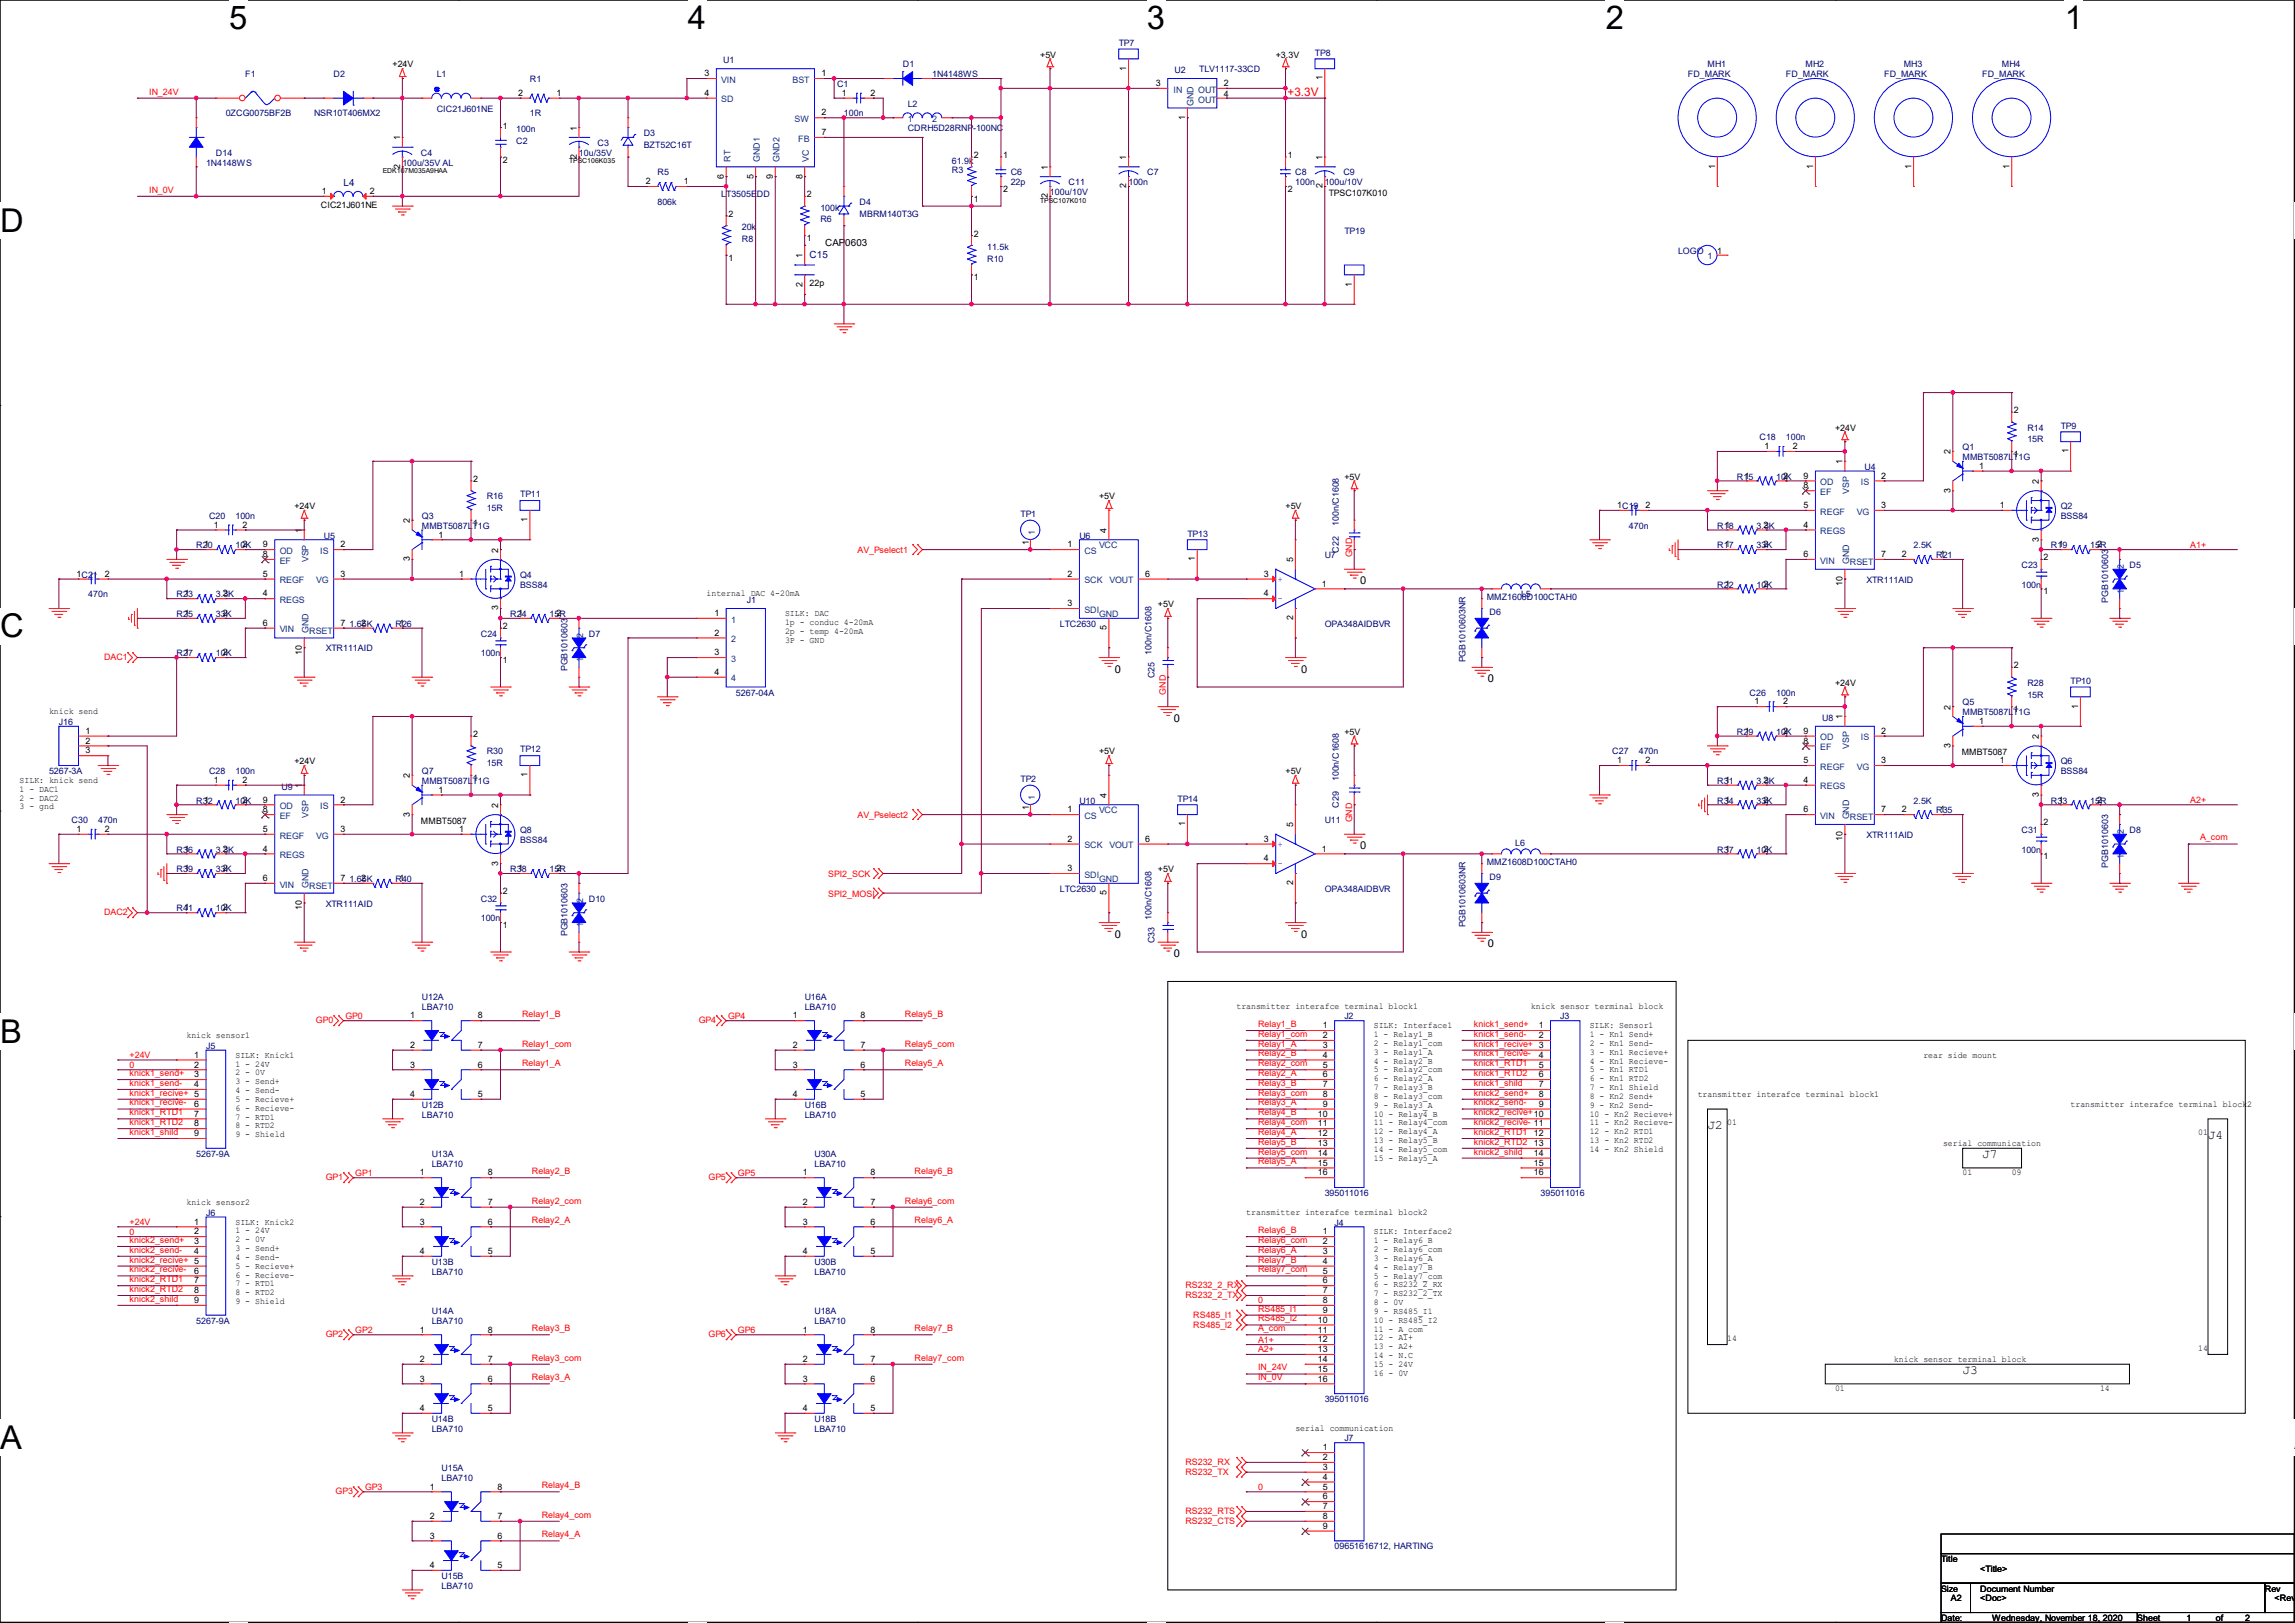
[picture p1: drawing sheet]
<svg xmlns="http://www.w3.org/2000/svg" width="297mm" height="210mm" viewBox="0 0 297 210" stroke-linecap="round" stroke-linejoin="round" font-family="sans-serif">
<defs><g id="words">
<g font-size="4.2">
<text x="29.7" y="3.8">5</text>
<text x="89" y="3.8">4</text>
<text x="148.4" y="3.8">3</text>
<text x="207.8" y="3.8">2</text>
<text x="267.2" y="3.8">1</text>
<text x="0" y="30">D</text>
<text x="0" y="82.5">C</text>
<text x="0" y="135">B</text>
<text x="0" y="187.5">A</text>
<text x="296.9" y="187.5">A</text>
</g>
<g font-size="1.7">
<text x="221" y="146.1">J2</text>
<text x="256.5" y="149.9">J7</text>
<text x="285.8" y="147.4">J4</text>
<text x="254" y="177.8">J3</text>
</g>
<text font-size="1.5" fill="#f00" x="166.6" y="12.4">+3.3V</text>
<g font-size="1.4">
<text x="176" y="75.6">0</text>
<text x="144.3" y="87">0</text>
<text x="168.4" y="87">0</text>
<text x="192.5" y="88.3">0</text>
<text x="151.9" y="93.4">0</text>
<text x="176" y="109.9">0</text>
<text x="144.3" y="121.3">0</text>
<text x="151.9" y="123.9">0</text>
<text x="168.4" y="121.3">0</text>
<text x="192.5" y="122.6">0</text>
</g>
<g font-size="1.3" fill="#000080">
<text x="44.4" y="24">L4</text>
<text x="104.8" y="33.4">C15</text>
</g>
<text font-size="1.3" x="106.8" y="31.8">CAP0603</text>
<g font-size="1.1" fill="#000080">
<text x="144.8" y="5.9">TP7</text>
<text x="31.7" y="10">F1</text>
<text x="43.2" y="10">D2</text>
<text x="56.5" y="10">L1</text>
<text x="68.6" y="10.6">R1</text>
<text x="93.6" y="8.2">U1</text>
<text x="108.3" y="11.3">C1</text>
<text x="116.8" y="8.7">D1</text>
<text x="120.6" y="10">1N4148WS</text>
<text x="152" y="9.5">U2</text>
<text x="155.2" y="9.4">TLV1117-33CD</text>
<text x="170.2" y="7.2">TP8</text>
<text x="218.4" y="10">FD_MARK</text>
<text x="221" y="8.7">MH1</text>
<text x="231.1" y="10">FD_MARK</text>
<text x="233.7" y="8.7">MH2</text>
<text x="243.8" y="10">FD_MARK</text>
<text x="246.4" y="8.7">MH3</text>
<text x="256.5" y="10">FD_MARK</text>
<text x="259.1" y="8.7">MH4</text>
<text x="29.2" y="15.1">0ZCG0075BF2B</text>
<text x="40.6" y="15.1">NSR10T406MX2</text>
<text x="56.5" y="14.4">CIC21J601NE</text>
<text x="66.8" y="17.1">100n</text>
<text x="68.6" y="15.1">1R</text>
<text x="83.3" y="17.6">D3</text>
<text x="109.2" y="15.1">100n</text>
<text x="117.5" y="13.8">L2</text>
<text x="117.5" y="17">CDRH5D28RNP-100NC</text>
<text x="26.7" y="21.4">1N4148WS</text>
<text x="27.9" y="20.2">D14</text>
<text x="52.1" y="21.4">100u/35V AL</text>
<text x="54.5" y="20.2">C4</text>
<text x="66.8" y="18.6">C2</text>
<text x="74.9" y="20.2">10u/35V</text>
<text x="77.3" y="18.9">C3</text>
<text x="83.3" y="19.1">BZT52C16T</text>
<text x="85.1" y="22.7">R5</text>
<text x="123.2" y="22.4">R3</text>
<text x="123.2" y="21.2">61.9k</text>
<text x="130.8" y="22.7">C6</text>
<text x="130.8" y="24">22p</text>
<text x="138.3" y="24">C11</text>
<text x="146" y="24">100n</text>
<text x="148.5" y="22.7">C7</text>
<text x="167.6" y="22.7">C8</text>
<text x="167.6" y="24">100n</text>
<text x="171.4" y="24">100u/10V</text>
<text x="173.9" y="22.7">C9</text>
<text x="85.1" y="26.5">806k</text>
<text x="93.3" y="25.5">LT3505EDD</text>
<text x="96" y="29.8">20k</text>
<text x="106.2" y="28.8">R6</text>
<text x="106.2" y="27.3">100k</text>
<text x="111.2" y="26.5">D4</text>
<text x="111.2" y="28">MBRM140T3G</text>
<text x="135.9" y="25.2">100u/10V</text>
<text x="96" y="31.3">R8</text>
<text x="127.8" y="33.9">R10</text>
<text x="127.8" y="32.3">11.5k</text>
<text x="174" y="30.3">TP19</text>
<text x="217.2" y="32.9">LOGO</text>
<text x="227.7" y="57">C18</text>
<text x="231.1" y="57">100n</text>
<text x="254" y="58.3">Q1</text>
<text x="254" y="59.5">MMBT5087LT1G</text>
<text x="262.4" y="55.7">R14</text>
<text x="262.4" y="57.2">15R</text>
<text x="266.7" y="55.5">TP9</text>
<text x="63" y="64.6">R16</text>
<text x="67.3" y="64.3">TP11</text>
<text x="224.8" y="62.1">R15</text>
<text x="229.9" y="62.1">10K</text>
<text x="241.3" y="60.8">U4</text>
<text x="266.7" y="65.9">Q2</text>
<text x="25.4" y="71">R20</text>
<text x="27.1" y="67.1">C20</text>
<text x="30.5" y="71">10K</text>
<text x="30.5" y="67.1">100n</text>
<text x="41.9" y="69.7">U5</text>
<text x="54.6" y="67.1">Q3</text>
<text x="54.6" y="68.4">MMBT5087LT1G</text>
<text x="63" y="66.1">15R</text>
<text x="132.1" y="66.9">TP1</text>
<text x="139.7" y="69.7">U6</text>
<text x="153.7" y="69.4">TP13</text>
<text x="173.3" y="71.5" transform="rotate(-90 173.3 71.5)">C22</text>
<text x="173.3" y="68.1" transform="rotate(-90 173.3 68.1)">100n/C1608</text>
<text x="210.8" y="68.4">470n</text>
<text x="222.2" y="68.4">R18</text>
<text x="222.2" y="71">R17</text>
<text x="227.3" y="68.4">3.3K</text>
<text x="227.3" y="71">33K</text>
<text x="247.6" y="71">2.5K</text>
<text x="265.4" y="71">R19</text>
<text x="266.7" y="67.1">BSS84</text>
<text x="270.5" y="71">15R</text>
<text x="11.4" y="77.3">470n</text>
<text x="22.9" y="77.3">R23</text>
<text x="27.9" y="77.3">3.3K</text>
<text x="67.3" y="74.8">Q4</text>
<text x="67.3" y="76">BSS84</text>
<text x="171.4" y="72.2">U7</text>
<text x="192.4" y="77.7">MMZ1608D100CTAH0</text>
<text x="196.8" y="77.3">L5</text>
<text x="222.2" y="76">R22</text>
<text x="227.3" y="76">10K</text>
<text x="241.5" y="75.4">XTR111AID</text>
<text x="250.6" y="72.2">R21</text>
<text x="261.6" y="73.5">C23</text>
<text x="261.6" y="76">100n</text>
<text x="272.8" y="78" transform="rotate(-90 272.8 78)">PGB1010603</text>
<text x="275.6" y="73.5">D5</text>
<text x="22.9" y="79.8">R25</text>
<text x="27.9" y="79.8">33K</text>
<text x="45.2" y="81.1">1.65K</text>
<text x="51.2" y="81.1">R26</text>
<text x="62.2" y="82.4">C24</text>
<text x="66" y="79.8">R24</text>
<text x="71.1" y="79.8">15R</text>
<text x="76.2" y="82.4">D7</text>
<text x="96.6" y="78.1">J1</text>
<text x="137.2" y="81.1">LTC2630</text>
<text x="171.4" y="81.1">OPA348AIDBVR</text>
<text x="192.8" y="79.6">D6</text>
<text x="22.9" y="84.9">R27</text>
<text x="27.9" y="84.9">10K</text>
<text x="42.2" y="84.3">XTR111AID</text>
<text x="62.2" y="84.9">100n</text>
<text x="73.5" y="86.9" transform="rotate(-90 73.5 86.9)">PGB1010603</text>
<text x="149" y="84.7" transform="rotate(-90 149 84.7)">100n/C1608</text>
<text x="149.4" y="87.8" transform="rotate(-90 149.4 87.8)">C25</text>
<text x="189.7" y="85.7" transform="rotate(-90 189.7 85.7)">PGB1010603NR</text>
<text x="262.4" y="88.7">R28</text>
<text x="268" y="88.5">TP10</text>
<text x="7.6" y="93.8">J16</text>
<text x="95.2" y="90">5267-04A</text>
<text x="224.8" y="95.1">R29</text>
<text x="226.4" y="90">C26</text>
<text x="229.9" y="95.1">10K</text>
<text x="229.9" y="90">100n</text>
<text x="235.8" y="93.3">U8</text>
<text x="254" y="91.3">Q5</text>
<text x="254" y="92.5">MMBT5087LT1G</text>
<text x="262.4" y="90.3">15R</text>
<text x="6.3" y="100.2">5267-3A</text>
<text x="27.1" y="100.2">C28</text>
<text x="30.5" y="100.2">100n</text>
<text x="54.6" y="100.2">Q7</text>
<text x="54.6" y="101.4">MMBT5087LT1G</text>
<text x="63" y="97.6">R30</text>
<text x="63" y="99.1">15R</text>
<text x="67.3" y="97.4">TP12</text>
<text x="132.1" y="101.2">TP2</text>
<text x="173.3" y="101.1" transform="rotate(-90 173.3 101.1)">100n/C1608</text>
<text x="208.7" y="97.6">C27</text>
<text x="212.1" y="97.6">470n</text>
<text x="222.2" y="101.4">R31</text>
<text x="227.3" y="101.4">3.3K</text>
<text x="266.7" y="98.9">Q6</text>
<text x="266.7" y="100.2">BSS84</text>
<text x="9.3" y="106.5">C30</text>
<text x="12.7" y="106.5">470n</text>
<text x="25.4" y="104">R32</text>
<text x="30.5" y="104">10K</text>
<text x="36.4" y="102.2">U9</text>
<text x="67.3" y="107.8">Q8</text>
<text x="139.7" y="104">U10</text>
<text x="152.4" y="103.7">TP14</text>
<text x="171.4" y="106.5">U11</text>
<text x="173.3" y="104.5" transform="rotate(-90 173.3 104.5)">C29</text>
<text x="222.2" y="104">R34</text>
<text x="227.3" y="104">33K</text>
<text x="247.6" y="104">2.5K</text>
<text x="250.6" y="105.2">R35</text>
<text x="261.6" y="107.8">C31</text>
<text x="265.4" y="104">R33</text>
<text x="270.5" y="104">15R</text>
<text x="275.6" y="107.8">D8</text>
<text x="22.9" y="112.9">R39</text>
<text x="22.9" y="110.3">R36</text>
<text x="27.9" y="112.9">33K</text>
<text x="27.9" y="110.3">3.3K</text>
<text x="66" y="112.9">R38</text>
<text x="67.3" y="109.1">BSS84</text>
<text x="71.1" y="112.9">15R</text>
<text x="192.4" y="112">MMZ1608D100CTAH0</text>
<text x="192.8" y="113.9">D9</text>
<text x="196.1" y="109.4">L6</text>
<text x="222.2" y="110.3">R37</text>
<text x="227.3" y="110.3">10K</text>
<text x="241.5" y="108.4">XTR111AID</text>
<text x="261.6" y="110.3">100n</text>
<text x="272.8" y="112.3" transform="rotate(-90 272.8 112.3)">PGB1010603</text>
<text x="22.9" y="117.9">R41</text>
<text x="27.9" y="117.9">10K</text>
<text x="42.2" y="117.3">XTR111AID</text>
<text x="45.2" y="114.1">1.65K</text>
<text x="51.2" y="114.1">R40</text>
<text x="62.2" y="116.7">C32</text>
<text x="62.2" y="119.2">100n</text>
<text x="76.2" y="116.7">D10</text>
<text x="137.2" y="115.4">LTC2630</text>
<text x="149" y="119" transform="rotate(-90 149 119)">100n/C1608</text>
<text x="171.4" y="115.4">OPA348AIDBVR</text>
<text x="73.5" y="121.2" transform="rotate(-90 73.5 121.2)">PGB1010603</text>
<text x="149.4" y="122" transform="rotate(-90 149.4 122)">C33</text>
<text x="189.7" y="120" transform="rotate(-90 189.7 120)">PGB1010603NR</text>
<text x="54.6" y="129.4">U12A</text>
<text x="54.6" y="130.6">LBA710</text>
<text x="104.1" y="129.4">U16A</text>
<text x="104.1" y="130.6">LBA710</text>
<text x="174" y="131.9">J2</text>
<text x="201.9" y="131.9">J3</text>
<text x="26.7" y="135.7">J5</text>
<text x="54.6" y="143.3">U12B</text>
<text x="104.1" y="143.3">U16B</text>
<text x="25.4" y="149.7">5267-9A</text>
<text x="54.6" y="144.6">LBA710</text>
<text x="55.9" y="149.7">U13A</text>
<text x="104.1" y="144.6">LBA710</text>
<text x="105.4" y="149.7">U30A</text>
<text x="55.9" y="151">LBA710</text>
<text x="105.4" y="151">LBA710</text>
<text x="171.4" y="154.8">395011016</text>
<text x="199.4" y="154.8">395011016</text>
<text x="26.7" y="157.3">J6</text>
<text x="172.7" y="158.6">J4</text>
<text x="55.9" y="163.7">U13B</text>
<text x="55.9" y="164.9">LBA710</text>
<text x="105.4" y="163.7">U30B</text>
<text x="105.4" y="164.9">LBA710</text>
<text x="25.4" y="171.3">5267-9A</text>
<text x="55.9" y="170">U14A</text>
<text x="55.9" y="171.3">LBA710</text>
<text x="105.4" y="170">U18A</text>
<text x="105.4" y="171.3">LBA710</text>
<text x="55.9" y="184">U14B</text>
<text x="55.9" y="185.3">LBA710</text>
<text x="105.4" y="184">U18B</text>
<text x="105.4" y="185.3">LBA710</text>
<text x="171.4" y="181.4">395011016</text>
<text x="57.1" y="190.3">U15A</text>
<text x="57.1" y="191.6">LBA710</text>
<text x="174" y="186.5">J7</text>
<text x="172.7" y="200.5">09651616712, HARTING</text>
<text x="57.1" y="204.3">U15B</text>
<text x="57.1" y="205.6">LBA710</text>
</g>
<g font-size="1.1">
<text x="50.8" y="8.7">+24V</text>
<text x="91.2" y="9.9">3</text>
<text x="106.3" y="9.9">1</text>
<text x="134.6" y="7.5">+5V</text>
<text x="145.8" y="9.1" transform="rotate(-90 145.8 9.1)">1</text>
<text x="149.6" y="11.1">3</text>
<text x="158.4" y="11.1">2</text>
<text x="165.1" y="7.5">+3.3V</text>
<text x="171.2" y="10.4" transform="rotate(-90 171.2 10.4)">1</text>
<text x="65.1" y="16.6">1</text>
<text x="67.1" y="12.4">2</text>
<text x="72" y="12.4">1</text>
<text x="74.6" y="16.9" transform="rotate(-90 74.6 16.9)">1</text>
<text x="91.2" y="12.4">4</text>
<text x="106.3" y="17.5">7</text>
<text x="106.3" y="14.9">2</text>
<text x="109" y="12.4">1</text>
<text x="112.6" y="12.4">2</text>
<text x="153.4" y="15.5" transform="rotate(-90 153.4 15.5)">1</text>
<text x="158.4" y="12.5">4</text>
<text x="51.8" y="21.8" transform="rotate(-90 51.8 21.8)">2</text>
<text x="51.8" y="18.2" transform="rotate(-90 51.8 18.2)">1</text>
<text x="65.1" y="21">2</text>
<text x="74.6" y="20.6" transform="rotate(-90 74.6 20.6)">2</text>
<text x="83.6" y="23.8">2</text>
<text x="88.5" y="23.8">1</text>
<text x="93.7" y="23.1" transform="rotate(-90 93.7 23.1)">6</text>
<text x="97.5" y="23.1" transform="rotate(-90 97.5 23.1)">5</text>
<text x="100" y="23.1" transform="rotate(-90 100 23.1)">9</text>
<text x="103.8" y="23.1" transform="rotate(-90 103.8 23.1)">8</text>
<text x="126" y="20.4">2</text>
<text x="129.8" y="20.4">1</text>
<text x="135.6" y="22" transform="rotate(-90 135.6 22)">1</text>
<text x="145.8" y="20.7" transform="rotate(-90 145.8 20.7)">1</text>
<text x="166.7" y="20.4">1</text>
<text x="171.2" y="20.7" transform="rotate(-90 171.2 20.7)">1</text>
<text x="222" y="21.8" transform="rotate(-90 222 21.8)">1</text>
<text x="234.7" y="21.8" transform="rotate(-90 234.7 21.8)">1</text>
<text x="247.4" y="21.8" transform="rotate(-90 247.4 21.8)">1</text>
<text x="260.1" y="21.8" transform="rotate(-90 260.1 21.8)">1</text>
<text x="41.5" y="26.9">CIC21J601NE</text>
<text x="41.7" y="25.1">1</text>
<text x="47.9" y="25.1">2</text>
<text x="94.3" y="28.1">2</text>
<text x="104.4" y="25.5">2</text>
<text x="126" y="26.1">1</text>
<text x="129.8" y="24.9">2</text>
<text x="135.6" y="25.7" transform="rotate(-90 135.6 25.7)">2</text>
<text x="145.8" y="24.4" transform="rotate(-90 145.8 24.4)">2</text>
<text x="166.7" y="24.9">2</text>
<text x="171.2" y="24.4" transform="rotate(-90 171.2 24.4)">2</text>
<text x="172" y="25.4">TPSC107K010</text>
<text x="94.3" y="33.7">1</text>
<text x="103.8" y="33.4" transform="rotate(-90 103.8 33.4)">1</text>
<text x="104.4" y="31.2">1</text>
<text x="126" y="30.6">2</text>
<text x="222.2" y="32.9">1</text>
<text x="103.8" y="37.1" transform="rotate(-90 103.8 37.1)">2</text>
<text x="104.8" y="37">22p</text>
<text x="126" y="36.3">1</text>
<text x="175" y="37.1" transform="rotate(-90 175 37.1)">1</text>
<text x="260.6" y="53.5">2</text>
<text x="228.3" y="58.1">1</text>
<text x="232" y="58.1">2</text>
<text x="237.5" y="55.7">+24V</text>
<text x="252.4" y="58.8" transform="rotate(-90 252.4 58.8)">2</text>
<text x="260.6" y="59.1">1</text>
<text x="267.7" y="58.7" transform="rotate(-90 267.7 58.7)">1</text>
<text x="38.1" y="65.9">+24V</text>
<text x="61.3" y="62.4">2</text>
<text x="142.2" y="64.6">+5V</text>
<text x="166.4" y="65.9">+5V</text>
<text x="174" y="62.1">+5V</text>
<text x="209.3" y="65.7">1C19</text>
<text x="213" y="65.7">2</text>
<text x="225.8" y="61.9">1</text>
<text x="230.8" y="61.9">2</text>
<text x="233.4" y="65.7">5</text>
<text x="233.4" y="63.2">8</text>
<text x="233.4" y="61.9">9</text>
<text x="238.5" y="60.1" transform="rotate(-90 238.5 60.1)">1</text>
<text x="243.5" y="61.9">2</text>
<text x="243.5" y="65.7">3</text>
<text x="252.4" y="63.8" transform="rotate(-90 252.4 63.8)">3</text>
<text x="256.2" y="60.7">1</text>
<text x="258.8" y="65.7">1</text>
<text x="263.9" y="62.6" transform="rotate(-90 263.9 62.6)">2</text>
<text x="26.4" y="70.8">1</text>
<text x="27.7" y="68.3">1</text>
<text x="31.4" y="68.3">2</text>
<text x="31.4" y="70.8">2</text>
<text x="34" y="70.8">9</text>
<text x="39.1" y="69" transform="rotate(-90 39.1 69)">1</text>
<text x="44.1" y="70.8">2</text>
<text x="53" y="67.7" transform="rotate(-90 53 67.7)">2</text>
<text x="56.8" y="69.6">1</text>
<text x="61.3" y="68">1</text>
<text x="64.5" y="71.5" transform="rotate(-90 64.5 71.5)">2</text>
<text x="68.3" y="67.6" transform="rotate(-90 68.3 67.6)">1</text>
<text x="133.1" y="70.5" transform="rotate(-90 133.1 70.5)">1</text>
<text x="138.2" y="70.8">1</text>
<text x="143.2" y="69" transform="rotate(-90 143.2 69)">4</text>
<text x="223.3" y="68.3">1</text>
<text x="223.3" y="70.8">1</text>
<text x="228.2" y="68.3">2</text>
<text x="228.2" y="70.8">2</text>
<text x="233.4" y="68.3">4</text>
<text x="263.9" y="70.1" transform="rotate(-90 263.9 70.1)">3</text>
<text x="266.4" y="70.8">1</text>
<text x="271.4" y="70.8">2</text>
<text x="9.9" y="74.6">1C21</text>
<text x="13.6" y="74.6">2</text>
<text x="23.9" y="77.2">1</text>
<text x="28.8" y="77.2">2</text>
<text x="34" y="77.2">4</text>
<text x="34" y="74.6">5</text>
<text x="34" y="72.1">8</text>
<text x="44.1" y="74.6">3</text>
<text x="53" y="72.6" transform="rotate(-90 53 72.6)">3</text>
<text x="59.4" y="74.6">1</text>
<text x="91.4" y="77.2">internal DAC 4-20mA</text>
<text x="138.2" y="74.6">2</text>
<text x="148.2" y="74.6">6</text>
<text x="154.6" y="72.6" transform="rotate(-90 154.6 72.6)">1</text>
<text x="163.6" y="77.2">4</text>
<text x="163.6" y="74.6">3</text>
<text x="167.3" y="72.8" transform="rotate(-90 167.3 72.8)">5</text>
<text x="171.1" y="75.9">1</text>
<text x="223.3" y="75.9">1</text>
<text x="228.2" y="75.9">2</text>
<text x="233.4" y="72.1">6</text>
<text x="238.5" y="75.8" transform="rotate(-90 238.5 75.8)">10</text>
<text x="243.5" y="72.1">7</text>
<text x="246.1" y="72.1">2</text>
<text x="251.1" y="72.1">1</text>
<text x="264.4" y="76.9">1</text>
<text x="264.4" y="72.5">2</text>
<text x="23.9" y="79.7">1</text>
<text x="28.8" y="79.7">2</text>
<text x="34" y="81">6</text>
<text x="44.1" y="81">7</text>
<text x="46.7" y="81">2</text>
<text x="51.7" y="81">1</text>
<text x="64.5" y="79" transform="rotate(-90 64.5 79)">3</text>
<text x="65.1" y="81.4">2</text>
<text x="67.1" y="79.7">1</text>
<text x="72" y="79.7">2</text>
<text x="92.5" y="79.7">1</text>
<text x="92.5" y="82.3">2</text>
<text x="101.6" y="79.7">SILK: DAC</text>
<text x="101.6" y="80.9">1p - conduc 4-20mA</text>
<text x="101.6" y="82">2p - temp 4-20mA</text>
<text x="101.6" y="83.1">3P - GND</text>
<text x="138.2" y="78.4">3</text>
<text x="143.2" y="81.5" transform="rotate(-90 143.2 81.5)">5</text>
<text x="149.9" y="78.6">+5V</text>
<text x="167.3" y="80.3" transform="rotate(-90 167.3 80.3)">2</text>
<text x="23.9" y="84.8">1</text>
<text x="28.8" y="84.8">2</text>
<text x="39.1" y="84.7" transform="rotate(-90 39.1 84.7)">10</text>
<text x="65.1" y="85.8">1</text>
<text x="92.5" y="84.8">3</text>
<text x="92.5" y="87.3">4</text>
<text x="237.5" y="88.7">+24V</text>
<text x="260.6" y="86.5">2</text>
<text x="6.3" y="92.4">knick send</text>
<text x="11" y="95">1</text>
<text x="61.3" y="95.4">2</text>
<text x="174" y="95.1">+5V</text>
<text x="225.8" y="95">1</text>
<text x="227.1" y="91.1">1</text>
<text x="230.8" y="91.1">2</text>
<text x="230.8" y="95">2</text>
<text x="233.4" y="95">9</text>
<text x="238.5" y="93.1" transform="rotate(-90 238.5 93.1)">1</text>
<text x="243.5" y="95">2</text>
<text x="252.4" y="91.8" transform="rotate(-90 252.4 91.8)">2</text>
<text x="256.2" y="93.7">1</text>
<text x="260.6" y="92.2">1</text>
<text x="263.9" y="95.6" transform="rotate(-90 263.9 95.6)">2</text>
<text x="269" y="91.7" transform="rotate(-90 269 91.7)">1</text>
<text x="2.5" y="101.3">SILK: knick send</text>
<text x="11" y="96.2">2</text>
<text x="11" y="97.5">3</text>
<text x="27.7" y="101.3">1</text>
<text x="31.4" y="101.3">2</text>
<text x="38.1" y="98.9">+24V</text>
<text x="39.1" y="102" transform="rotate(-90 39.1 102)">1</text>
<text x="53" y="100.7" transform="rotate(-90 53 100.7)">2</text>
<text x="61.3" y="101.1">1</text>
<text x="68.3" y="100.6" transform="rotate(-90 68.3 100.6)">1</text>
<text x="142.2" y="97.6">+5V</text>
<text x="166.4" y="100.2">+5V</text>
<text x="209.3" y="98.8">1</text>
<text x="213" y="98.8">2</text>
<text x="223.3" y="101.3">1</text>
<text x="228.2" y="101.3">2</text>
<text x="233.4" y="101.3">4</text>
<text x="233.4" y="98.8">5</text>
<text x="233.4" y="96.2">8</text>
<text x="243.5" y="98.8">3</text>
<text x="252.4" y="96.8" transform="rotate(-90 252.4 96.8)">3</text>
<text x="253.9" y="97.7">MMBT5087</text>
<text x="258.8" y="98.8">1</text>
<text x="2.5" y="102.4">1 - DAC1</text>
<text x="2.5" y="103.6">2 - DAC2</text>
<text x="2.5" y="104.7">3 - gnd</text>
<text x="9.9" y="107.7">1</text>
<text x="13.6" y="107.7">2</text>
<text x="26.4" y="103.8">1</text>
<text x="31.4" y="103.8">2</text>
<text x="34" y="107.7">5</text>
<text x="34" y="105.1">8</text>
<text x="34" y="103.8">9</text>
<text x="44.1" y="103.8">2</text>
<text x="44.1" y="107.7">3</text>
<text x="53" y="105.7" transform="rotate(-90 53 105.7)">3</text>
<text x="54.5" y="106.6">MMBT5087</text>
<text x="56.8" y="102.6">1</text>
<text x="59.4" y="107.7">1</text>
<text x="64.5" y="104.5" transform="rotate(-90 64.5 104.5)">2</text>
<text x="133.1" y="104.8" transform="rotate(-90 133.1 104.8)">1</text>
<text x="138.2" y="105.1">1</text>
<text x="143.2" y="103.2" transform="rotate(-90 143.2 103.2)">4</text>
<text x="153.4" y="106.9" transform="rotate(-90 153.4 106.9)">1</text>
<text x="167.3" y="107.1" transform="rotate(-90 167.3 107.1)">5</text>
<text x="223.3" y="103.8">1</text>
<text x="228.2" y="103.8">2</text>
<text x="233.4" y="105.1">6</text>
<text x="243.5" y="105.1">7</text>
<text x="246.1" y="105.1">2</text>
<text x="251.1" y="105.1">1</text>
<text x="263.9" y="103.1" transform="rotate(-90 263.9 103.1)">3</text>
<text x="264.4" y="106.8">2</text>
<text x="266.4" y="103.8">1</text>
<text x="271.4" y="103.8">2</text>
<text x="23.9" y="112.7">1</text>
<text x="23.9" y="110.2">1</text>
<text x="28.8" y="112.7">2</text>
<text x="28.8" y="110.2">2</text>
<text x="34" y="110.2">4</text>
<text x="64.5" y="112" transform="rotate(-90 64.5 112)">3</text>
<text x="67.1" y="112.7">1</text>
<text x="72" y="112.7">2</text>
<text x="138.2" y="108.9">2</text>
<text x="138.2" y="112.7">3</text>
<text x="148.2" y="108.9">6</text>
<text x="149.9" y="112.9">+5V</text>
<text x="163.6" y="111.5">4</text>
<text x="163.6" y="108.9">3</text>
<text x="171.1" y="110.2">1</text>
<text x="223.3" y="110.2">1</text>
<text x="228.2" y="110.2">2</text>
<text x="238.5" y="108.8" transform="rotate(-90 238.5 108.8)">10</text>
<text x="264.4" y="111.2">1</text>
<text x="23.9" y="117.8">1</text>
<text x="28.8" y="117.8">2</text>
<text x="34" y="114">6</text>
<text x="39.1" y="117.7" transform="rotate(-90 39.1 117.7)">10</text>
<text x="44.1" y="114">7</text>
<text x="46.7" y="114">2</text>
<text x="51.7" y="114">1</text>
<text x="65.1" y="115.7">2</text>
<text x="143.2" y="115.8" transform="rotate(-90 143.2 115.8)">5</text>
<text x="167.3" y="114.6" transform="rotate(-90 167.3 114.6)">2</text>
<text x="65.1" y="120.1">1</text>
<text x="53.1" y="131.8">1</text>
<text x="61.8" y="131.8">8</text>
<text x="102.6" y="131.8">1</text>
<text x="111.4" y="131.8">8</text>
<text x="160" y="130.5">transmitter interafce terminal block1</text>
<text x="198.1" y="130.5">knick sensor terminal block</text>
<text x="24.1" y="134.3">knick sensor1</text>
<text x="25.1" y="136.9">1</text>
<text x="30.5" y="136.9">SILK: Knick1</text>
<text x="53.1" y="135.6">2</text>
<text x="61.8" y="135.6">7</text>
<text x="102.6" y="135.6">2</text>
<text x="111.4" y="135.6">7</text>
<text x="171.2" y="133.1">1</text>
<text x="171.2" y="134.3">2</text>
<text x="171.2" y="135.6">3</text>
<text x="171.2" y="136.9">4</text>
<text x="177.8" y="133.1">SILK: Interface1</text>
<text x="177.8" y="134.2">1 - Relay1_B</text>
<text x="177.8" y="135.3">2 - Relay1_com</text>
<text x="177.8" y="136.5">3 - Relay1_A</text>
<text x="177.8" y="137.6">4 - Relay2_B</text>
<text x="199.1" y="133.1">1</text>
<text x="199.1" y="134.3">2</text>
<text x="199.1" y="136.9">4</text>
<text x="205.7" y="133.1">SILK: Sensor1</text>
<text x="205.7" y="134.2">1 - Kn1 Send+</text>
<text x="205.7" y="135.3">2 - Kn1 Send-</text>
<text x="205.7" y="136.5">3 - Kn1 Recieve+</text>
<text x="205.7" y="137.6">4 - Kn1 Recieve-</text>
<text x="248.9" y="136.9">rear side mount</text>
<text x="25.1" y="138.1">2</text>
<text x="25.1" y="139.4">3</text>
<text x="25.1" y="140.7">4</text>
<text x="25.1" y="143.2">6</text>
<text x="30.5" y="138">1 - 24V</text>
<text x="30.5" y="139.2">2 - 0V</text>
<text x="30.5" y="140.3">3 - Send+</text>
<text x="30.5" y="141.4">4 - Send-</text>
<text x="30.5" y="142.6">5 - Recieve+</text>
<text x="30.5" y="143.7">6 - Recieve-</text>
<text x="53.1" y="138.1">3</text>
<text x="53.1" y="141.9">4</text>
<text x="61.8" y="141.9">5</text>
<text x="61.8" y="138.1">6</text>
<text x="102.6" y="138.1">3</text>
<text x="102.6" y="141.9">4</text>
<text x="111.4" y="141.9">5</text>
<text x="111.4" y="138.1">6</text>
<text x="171.2" y="138.1">5</text>
<text x="171.2" y="139.4">6</text>
<text x="171.2" y="140.7">7</text>
<text x="171.2" y="141.9">8</text>
<text x="171.2" y="143.2">9</text>
<text x="177.8" y="138.8">5 - Relay2_com</text>
<text x="177.8" y="139.9">6 - Relay2_A</text>
<text x="177.8" y="141.1">7 - Relay3_B</text>
<text x="177.8" y="142.2">8 - Relay3_com</text>
<text x="177.8" y="143.3">9 - Relay3_A</text>
<text x="199.1" y="138.1">5</text>
<text x="199.1" y="139.4">6</text>
<text x="199.1" y="140.7">7</text>
<text x="199.1" y="141.9">8</text>
<text x="199.1" y="143.2">9</text>
<text x="205.7" y="138.8">5 - Kn1 RTD1</text>
<text x="205.7" y="139.9">6 - Kn1 RTD2</text>
<text x="205.7" y="141.1">7 - Kn1 Shield</text>
<text x="205.7" y="142.2">8 - Kn2 Send+</text>
<text x="205.7" y="143.3">9 - Kn2 Send-</text>
<text x="219.7" y="141.9">transmitter interafce terminal block1</text>
<text x="268" y="143.2">transmitter interafce terminal block2</text>
<text x="25.1" y="144.5">7</text>
<text x="25.1" y="145.8">8</text>
<text x="25.1" y="147">9</text>
<text x="30.5" y="144.9">7 - RTD1</text>
<text x="30.5" y="146">8 - RTD2</text>
<text x="30.5" y="147.2">9 - Shield</text>
<text x="170.6" y="144.5">10</text>
<text x="170.6" y="145.8">11</text>
<text x="170.6" y="147">12</text>
<text x="170.6" y="148.3">13</text>
<text x="170.6" y="149.6">14</text>
<text x="177.8" y="144.5">10 - Relay4_B</text>
<text x="177.8" y="145.6">11 - Relay4_com</text>
<text x="177.8" y="146.8">12 - Relay4_A</text>
<text x="177.8" y="147.9">13 - Relay5_B</text>
<text x="177.8" y="149.1">14 - Relay5_com</text>
<text x="198.5" y="147">12</text>
<text x="198.5" y="148.3">13</text>
<text x="198.5" y="149.6">14</text>
<text x="205.7" y="144.5">10 - Kn2 Recieve+</text>
<text x="205.7" y="145.6">11 - Kn2 Recieve-</text>
<text x="205.7" y="146.8">12 - Kn2 RTD1</text>
<text x="205.7" y="147.9">13 - Kn2 RTD2</text>
<text x="205.7" y="149.1">14 - Kn2 Shield</text>
<text x="223.5" y="145.6">01</text>
<text x="251.5" y="148.3">serial communication</text>
<text x="284.5" y="146.9">01</text>
<text x="24.1" y="155.9">knick sensor2</text>
<text x="54.4" y="152.1">1</text>
<text x="54.4" y="155.9">2</text>
<text x="63.1" y="155.9">7</text>
<text x="63.1" y="152.1">8</text>
<text x="103.9" y="152.1">1</text>
<text x="103.9" y="155.9">2</text>
<text x="112.6" y="155.9">7</text>
<text x="112.6" y="152.1">8</text>
<text x="170.6" y="150.8">15</text>
<text x="170.6" y="152.1">16</text>
<text x="177.8" y="150.2">15 - Relay5_A</text>
<text x="198.5" y="150.8">15</text>
<text x="198.5" y="152.1">16</text>
<text x="254" y="152.1">01</text>
<text x="260.3" y="152.1">09</text>
<text x="25.1" y="158.5">1</text>
<text x="25.1" y="159.7">2</text>
<text x="25.1" y="161">3</text>
<text x="30.5" y="158.5">SILK: Knick2</text>
<text x="30.5" y="159.6">1 - 24V</text>
<text x="30.5" y="160.7">2 - 0V</text>
<text x="30.5" y="161.9">3 - Send+</text>
<text x="54.4" y="158.5">3</text>
<text x="63.1" y="158.5">6</text>
<text x="103.9" y="158.5">3</text>
<text x="112.6" y="158.5">6</text>
<text x="161.3" y="157.2">transmitter interafce terminal block2</text>
<text x="171.2" y="159.7">1</text>
<text x="171.2" y="161">2</text>
<text x="177.8" y="159.7">SILK: Interface2</text>
<text x="177.8" y="160.9">1 - Relay6_B</text>
<text x="25.1" y="162.3">4</text>
<text x="25.1" y="164.8">6</text>
<text x="25.1" y="166.1">7</text>
<text x="25.1" y="167.3">8</text>
<text x="30.5" y="163">4 - Send-</text>
<text x="30.5" y="164.2">5 - Recieve+</text>
<text x="30.5" y="165.3">6 - Recieve-</text>
<text x="30.5" y="166.5">7 - RTD1</text>
<text x="30.5" y="167.6">8 - RTD2</text>
<text x="54.4" y="162.3">4</text>
<text x="63.1" y="162.3">5</text>
<text x="103.9" y="162.3">4</text>
<text x="112.6" y="162.3">5</text>
<text x="171.2" y="162.3">3</text>
<text x="171.2" y="163.5">4</text>
<text x="171.2" y="164.8">5</text>
<text x="171.2" y="166.1">6</text>
<text x="171.2" y="167.3">7</text>
<text x="177.8" y="162">2 - Relay6_com</text>
<text x="177.8" y="163.2">3 - Relay6_A</text>
<text x="177.8" y="164.3">4 - Relay7_B</text>
<text x="177.8" y="165.4">5 - Relay7_com</text>
<text x="177.8" y="166.6">6 - RS232_2_RX</text>
<text x="177.8" y="167.7">7 - RS232_2_TX</text>
<text x="25.1" y="168.6">9</text>
<text x="30.5" y="168.7">9 - Shield</text>
<text x="54.4" y="172.4">1</text>
<text x="63.1" y="172.4">8</text>
<text x="103.9" y="172.4">1</text>
<text x="112.6" y="172.4">8</text>
<text x="170.6" y="171.2">10</text>
<text x="170.6" y="172.4">11</text>
<text x="170.6" y="173.7">12</text>
<text x="171.2" y="168.6">8</text>
<text x="171.2" y="169.9">9</text>
<text x="177.8" y="168.9">8 - 0V</text>
<text x="177.8" y="170">9 - RS485_I1</text>
<text x="177.8" y="171.2">10 - RS485_I2</text>
<text x="177.8" y="172.3">11 - A_com</text>
<text x="177.8" y="173.4">12 - A1+</text>
<text x="223.5" y="173.6">14</text>
<text x="54.4" y="176.2">2</text>
<text x="54.4" y="178.8">3</text>
<text x="63.1" y="176.2">7</text>
<text x="63.1" y="178.8">6</text>
<text x="103.9" y="176.2">2</text>
<text x="103.9" y="178.8">3</text>
<text x="112.6" y="176.2">7</text>
<text x="112.6" y="178.8">6</text>
<text x="170.6" y="175">13</text>
<text x="170.6" y="176.2">14</text>
<text x="170.6" y="177.5">15</text>
<text x="170.6" y="178.8">16</text>
<text x="177.8" y="174.6">13 - A2+</text>
<text x="177.8" y="175.7">14 - N.C</text>
<text x="177.8" y="176.9">15 - 24V</text>
<text x="177.8" y="178">16 - 0V</text>
<text x="245.1" y="176.2">knick sensor terminal block</text>
<text x="284.5" y="174.8">14</text>
<text x="54.4" y="182.6">4</text>
<text x="63.1" y="182.6">5</text>
<text x="103.9" y="182.6">4</text>
<text x="112.6" y="182.6">5</text>
<text x="167.6" y="185.1">serial communication</text>
<text x="237.5" y="180">01</text>
<text x="271.8" y="180">14</text>
<text x="171.2" y="187.7">1</text>
<text x="171.2" y="188.9">2</text>
<text x="171.2" y="190.2">3</text>
<text x="171.2" y="191.5">4</text>
<text x="55.6" y="192.7">1</text>
<text x="55.6" y="196.6">2</text>
<text x="64.4" y="196.6">7</text>
<text x="64.4" y="192.7">8</text>
<text x="171.2" y="192.7">5</text>
<text x="171.2" y="194">6</text>
<text x="171.2" y="195.3">7</text>
<text x="171.2" y="196.6">8</text>
<text x="171.2" y="197.8">9</text>
<text x="55.6" y="199.1">3</text>
<text x="55.6" y="202.9">4</text>
<text x="64.4" y="202.9">5</text>
<text x="64.4" y="199.1">6</text>
<text x="251.2" y="202.1">Title</text>
<text x="256.3" y="203.4">&lt;Title&gt;</text>
<text x="251.2" y="206">Size</text>
<text x="251.2" y="209.8">Date:</text>
<text x="252.5" y="207.2">A2</text>
<text x="256.3" y="206">Document Number</text>
<text x="256.3" y="207.2">&lt;Doc&gt;</text>
<text x="257.8" y="209.8">Wednesday, November 18, 2020</text>
<text x="276.6" y="209.8">Sheet</text>
<text x="282.9" y="209.8">1</text>
<text x="286.8" y="209.8">of</text>
<text x="290.6" y="209.8">2</text>
<text x="293.1" y="206">Rev</text>
<text x="294.4" y="207.2">&lt;RevCo</text>
</g>
<g font-size="1.1" fill="#004080">
<text x="93.3" y="10.7">VIN</text>
<text x="102.6" y="10.7">BST</text>
<text x="93.3" y="13.3">SD</text>
<text x="102.8" y="15.8">SW</text>
<text x="117.5" y="15.8">1</text>
<text x="120.6" y="15.8">2</text>
<text x="151.9" y="12">IN</text>
<text x="154.5" y="13.7" transform="rotate(-90 154.5 13.7)">GND</text>
<text x="155.1" y="13.3">OUT</text>
<text x="155.1" y="12">OUT</text>
<text x="94.5" y="21" transform="rotate(-90 94.5 21)">RT</text>
<text x="98.3" y="21" transform="rotate(-90 98.3 21)">GND1</text>
<text x="100.9" y="21" transform="rotate(-90 100.9 21)">GND2</text>
<text x="103.3" y="18.3">FB</text>
<text x="104.7" y="21" transform="rotate(-90 104.7 21)">VC</text>
<text x="221" y="33.6">1</text>
<text x="235.6" y="64.1">EF</text>
<text x="235.6" y="62.8">OD</text>
<text x="239.3" y="63.9" transform="rotate(-90 239.3 63.9)">VSP</text>
<text x="240.8" y="62.8">IS</text>
<text x="36.2" y="71.7">OD</text>
<text x="41.4" y="71.7">IS</text>
<text x="133.9" y="69.2" transform="rotate(-90 133.9 69.2)">1</text>
<text x="140.3" y="71.7">CS</text>
<text x="142.2" y="71">VCC</text>
<text x="235.6" y="69.1">REGS</text>
<text x="235.6" y="66.6">REGF</text>
<text x="240.3" y="66.6">VG</text>
<text x="36.2" y="75.5">REGF</text>
<text x="36.2" y="72.9">EF</text>
<text x="39.9" y="72.8" transform="rotate(-90 39.9 72.8)">VSP</text>
<text x="40.9" y="75.5">VG</text>
<text x="140.3" y="75.5">SCK</text>
<text x="143.6" y="75.5">VOUT</text>
<text x="235.6" y="72.9">VIN</text>
<text x="239.3" y="73" transform="rotate(-90 239.3 73)">GND</text>
<text x="239.4" y="73.1">RSET</text>
<text x="274.9" y="76.8" transform="rotate(-90 274.9 76.8)">1</text>
<text x="274.9" y="73.7" transform="rotate(-90 274.9 73.7)">2</text>
<text x="36.2" y="78">REGS</text>
<text x="36.2" y="81.8">VIN</text>
<text x="39.9" y="81.9" transform="rotate(-90 39.9 81.9)">GND</text>
<text x="40" y="82">RSET</text>
<text x="75.5" y="82.5" transform="rotate(-90 75.5 82.5)">2</text>
<text x="94.6" y="80.6">1</text>
<text x="94.6" y="83.1">2</text>
<text x="140.3" y="79.3">SDI</text>
<text x="142.2" y="79.8">GND</text>
<text x="75.5" y="85.7" transform="rotate(-90 75.5 85.7)">1</text>
<text x="94.6" y="85.6">3</text>
<text x="94.6" y="88.2">4</text>
<text x="235.6" y="95.8">OD</text>
<text x="240.8" y="95.8">IS</text>
<text x="235.6" y="99.6">REGF</text>
<text x="235.6" y="97.1">EF</text>
<text x="239.3" y="96.9" transform="rotate(-90 239.3 96.9)">VSP</text>
<text x="240.3" y="99.6">VG</text>
<text x="36.2" y="106">EF</text>
<text x="36.2" y="104.7">OD</text>
<text x="39.9" y="105.8" transform="rotate(-90 39.9 105.8)">VSP</text>
<text x="41.4" y="104.7">IS</text>
<text x="133.9" y="103.5" transform="rotate(-90 133.9 103.5)">1</text>
<text x="140.3" y="106">CS</text>
<text x="142.2" y="105.2">VCC</text>
<text x="235.6" y="102.2">REGS</text>
<text x="235.6" y="106">VIN</text>
<text x="239.3" y="106" transform="rotate(-90 239.3 106)">GND</text>
<text x="239.4" y="106.1">RSET</text>
<text x="274.9" y="107.9" transform="rotate(-90 274.9 107.9)">2</text>
<text x="36.2" y="111">REGS</text>
<text x="36.2" y="108.5">REGF</text>
<text x="40.9" y="108.5">VG</text>
<text x="140.3" y="109.8">SCK</text>
<text x="140.3" y="113.6">SDI</text>
<text x="143.6" y="109.8">VOUT</text>
<text x="274.9" y="111.1" transform="rotate(-90 274.9 111.1)">1</text>
<text x="36.2" y="114.9">VIN</text>
<text x="39.9" y="114.9" transform="rotate(-90 39.9 114.9)">GND</text>
<text x="40" y="115">RSET</text>
<text x="75.5" y="116.8" transform="rotate(-90 75.5 116.8)">2</text>
<text x="142.2" y="114.1">GND</text>
<text x="75.5" y="120" transform="rotate(-90 75.5 120)">1</text>
</g>
<g font-size="1.1" fill="#f00">
<text x="19.3" y="12.2">IN_24V</text>
<text x="19.3" y="24.9">IN_0V</text>
<text x="111" y="71.6">AV_Pselect1</text>
<text x="283.5" y="70.9">A1+</text>
<text x="175" y="72.1" transform="rotate(-90 175 72.1)">GND</text>
<text x="13.5" y="85.4">DAC1</text>
<text x="150.9" y="89.9" transform="rotate(-90 150.9 89.9)">GND</text>
<text x="111" y="105.9">AV_Pselect2</text>
<text x="175" y="106.4" transform="rotate(-90 175 106.4)">GND</text>
<text x="283.5" y="103.9">A2+</text>
<text x="107.2" y="113.5">SPI2_SCK</text>
<text x="284.7" y="108.8">A_com</text>
<text x="13.5" y="118.5">DAC2</text>
<text x="107.2" y="116">SPI2_MOSI</text>
<text x="44.7" y="131.8">GP0</text>
<text x="67.6" y="131.6">Relay1_B</text>
<text x="94.2" y="131.8">GP4</text>
<text x="117.1" y="131.6">Relay5_B</text>
<text x="16.8" y="136.9">+24V</text>
<text x="40.9" y="132.4">GP0</text>
<text x="67.6" y="135.4">Relay1_com</text>
<text x="67.6" y="138">Relay1_A</text>
<text x="90.4" y="132.4">GP4</text>
<text x="117.1" y="135.4">Relay5_com</text>
<text x="117.1" y="138">Relay5_A</text>
<text x="162.8" y="132.9">Relay1_B</text>
<text x="162.8" y="134.2">Relay1_com</text>
<text x="162.8" y="135.4">Relay1_A</text>
<text x="162.8" y="136.7">Relay2_B</text>
<text x="162.8" y="138">Relay2_com</text>
<text x="190.7" y="132.9">knick1_send+</text>
<text x="190.7" y="134.2">knick1_send-</text>
<text x="190.7" y="135.4">knick1_recive+ 3</text>
<text x="190.7" y="136.7">knick1_recive-</text>
<text x="190.7" y="138">knick1_RTD1</text>
<text x="16.8" y="138.2">0</text>
<text x="16.8" y="139.2">knick1_send+</text>
<text x="16.8" y="140.5">knick1_send-</text>
<text x="16.8" y="141.8">knick1_recive+ 5</text>
<text x="16.8" y="143">knick1_recive-</text>
<text x="162.8" y="139.2">Relay2_A</text>
<text x="162.8" y="140.5">Relay3_B</text>
<text x="162.8" y="141.8">Relay3_com</text>
<text x="162.8" y="143">Relay3_A</text>
<text x="190.7" y="139.2">knick1_RTD2</text>
<text x="190.7" y="140.5">knick1_shild</text>
<text x="190.7" y="141.8">knick2_send+</text>
<text x="190.7" y="143">knick2_send-</text>
<text x="16.8" y="144.3">knick1_RTD1</text>
<text x="16.8" y="145.6">knick1_RTD2</text>
<text x="16.8" y="146.9">knick1_shild</text>
<text x="162.8" y="144.3">Relay4_B</text>
<text x="162.8" y="145.6">Relay4_com</text>
<text x="162.8" y="146.9">Relay4_A</text>
<text x="162.8" y="148.1">Relay5_B</text>
<text x="162.8" y="149.4">Relay5_com</text>
<text x="190.7" y="144.3">knick2_recive+10</text>
<text x="190.7" y="145.6">knick2_recive- 11</text>
<text x="190.7" y="146.9">knick2_RTD1</text>
<text x="190.7" y="148.1">knick2_RTD2</text>
<text x="190.7" y="149.4">knick2_shild</text>
<text x="42.2" y="152.7">GP1</text>
<text x="46" y="152.2">GP1</text>
<text x="68.8" y="151.9">Relay2_B</text>
<text x="68.8" y="155.7">Relay2_com</text>
<text x="91.7" y="152.7">GP5</text>
<text x="95.5" y="152.2">GP5</text>
<text x="117.1" y="155.7">Relay6_com</text>
<text x="118.4" y="151.9">Relay6_B</text>
<text x="162.8" y="150.7">Relay5_A</text>
<text x="16.8" y="158.5">+24V</text>
<text x="16.8" y="159.8">0</text>
<text x="16.8" y="160.8">knick2_send+</text>
<text x="68.8" y="158.3">Relay2_A</text>
<text x="118.4" y="158.3">Relay6_A</text>
<text x="162.8" y="159.6">Relay6_B</text>
<text x="162.8" y="160.8">Relay6_com</text>
<text x="16.8" y="162.1">knick2_send-</text>
<text x="16.8" y="163.4">knick2_recive+ 5</text>
<text x="16.8" y="164.6">knick2_recive-</text>
<text x="16.8" y="165.9">knick2_RTD1</text>
<text x="16.8" y="167.2">knick2_RTD2</text>
<text x="153.4" y="166.7">RS232_2_RX</text>
<text x="153.4" y="168">RS232_2_TX</text>
<text x="162.8" y="162.1">Relay6_A</text>
<text x="162.8" y="163.4">Relay7_B</text>
<text x="162.8" y="164.6">Relay7_com</text>
<text x="16.8" y="168.4">knick2_shild</text>
<text x="42.2" y="173.1">GP2</text>
<text x="46" y="172.5">GP2</text>
<text x="68.8" y="172.3">Relay3_B</text>
<text x="91.7" y="173.1">GP6</text>
<text x="95.5" y="172.5">GP6</text>
<text x="118.4" y="172.3">Relay7_B</text>
<text x="154.4" y="170.5">RS485_l1</text>
<text x="154.4" y="171.8">RS485_l2</text>
<text x="162.8" y="172.3">A_com</text>
<text x="162.8" y="173.7">A1+</text>
<text x="162.8" y="169.7">RS485_l1</text>
<text x="162.8" y="171">RS485_l2</text>
<text x="162.8" y="168.7">0</text>
<text x="68.8" y="176.1">Relay3_com</text>
<text x="68.8" y="178.6">Relay3_A</text>
<text x="118.4" y="176.1">Relay7_com</text>
<text x="162.8" y="175">A2+</text>
<text x="162.8" y="177.3">IN_24V</text>
<text x="162.8" y="178.6">IN_0V</text>
<text x="153.4" y="190.8">RS232_TX</text>
<text x="153.4" y="189.6">RS232_RX</text>
<text x="43.4" y="193.4">GP3</text>
<text x="47.2" y="192.8">GP3</text>
<text x="70.1" y="192.6">Relay4_B</text>
<text x="70.1" y="196.4">Relay4_com</text>
<text x="153.4" y="195.9">RS232_RTS</text>
<text x="153.4" y="197.2">RS232_CTS</text>
<text x="162.8" y="192.8">0</text>
<text x="70.1" y="198.9">Relay4_A</text>
</g>
<g font-size="1.1" fill="#00f">
<text x="165.4" y="77.8">-</text>
<text x="165.4" y="75.3">+</text>
<text x="165.4" y="112.1">-</text>
<text x="165.4" y="109.6">+</text>
</g>
<g font-size=".9">
<text x="49.5" y="22.4">EDK107M035A9HAA</text>
<text x="73.7" y="21.1">TPSC106K035</text>
<text x="134.6" y="26.2">TPSC107K010</text>
</g>
<g font-size=".4" fill="#fff">
<text x="51.1" y="12.4">+24V</text>
<text x="52.3" y="25.1">GND</text>
<text x="94.2" y="39.1">GND</text>
<text x="239" y="58.2">+24V</text>
<text x="222.5" y="62">GND</text>
<text x="23.1" y="70.9">GND</text>
<text x="39.6" y="68.3">+24V</text>
<text x="21.8" y="79.8">GND</text>
<text x="53.6" y="81">GND</text>
<text x="86.6" y="87.4">GND</text>
<text x="222.5" y="95">GND</text>
<text x="239" y="91.2">+24V</text>
<text x="23.1" y="103.9">GND</text>
<text x="21.8" y="112.8">GND</text>
<text x="274.6" y="111.5">GND</text>
<text x="53.6" y="114">GND</text>
</g>
</g></defs>
<path d="M0 0h296.9v209.9h-296.9z" fill="none" stroke="#000" stroke-width=".13"/>
<g fill="#fff">
<path d="M29.7 0h2.3v4.7h-2.3z"/>
<path d="M29.7 209.9h2.3v.1h-2.3z"/>
</g>
<path d="M59.4 0h.1M59.4 209.9h.1" fill="none" stroke="#000" stroke-width=".13"/>
<g fill="#fff">
<path d="M89 0h2.4v4.7h-2.4z"/>
<path d="M89 209.9h2.4v.1h-2.4z"/>
</g>
<path d="M118.7 0h.1M118.7 209.9h.1" fill="none" stroke="#000" stroke-width=".13"/>
<g fill="#fff">
<path d="M148.4 0h2.4v4.7h-2.4z"/>
<path d="M148.4 209.9h2.4v.1h-2.4z"/>
</g>
<path d="M178.1 0h.1M178.1 209.9h.1" fill="none" stroke="#000" stroke-width=".13"/>
<g fill="#fff">
<path d="M207.8 0h2.4v4.7h-2.4z"/>
<path d="M207.8 209.9h2.4v.1h-2.4z"/>
</g>
<path d="M237.5 0h.1M237.5 209.9h.1" fill="none" stroke="#000" stroke-width=".13"/>
<g fill="#fff">
<path d="M267.2 0h2.4v4.7h-2.4z"/>
<path d="M267.2 209.9h2.4v.1h-2.4z"/>
<path d="M0 26.2h3v4.7h-3z"/>
<path d="M296.9 26.2h.1v4.7h-.1z"/>
<path d="M0 78.7h3v4.7h-3z"/>
<path d="M296.9 78.7h.1v4.7h-.1z"/>
</g>
<path d="M0 52.5h.1M296.9 52.5h.1" fill="none" stroke="#000" stroke-width=".13"/>
<g fill="#fff">
<path d="M0 131.1h2.8v4.8h-2.8z"/>
<path d="M296.9 131.1h.1v4.8h-.1z"/>
</g>
<path d="M0 104.9h.1M296.9 104.9h.1" fill="none" stroke="#000" stroke-width=".13"/>
<g fill="#fff">
<path d="M0 183.6h2.8v4.8h-2.8z"/>
<path d="M296.8 183.6h.2v4.8h-.2z"/>
</g>
<g fill="none" stroke="#000" stroke-width=".13">
<path d="M151.1 127h65.8v78.7h-65.8zM218.4 134.6h72.2v48.3h-72.2zM0 157.4h.1M221 143.5h2.5v30.5h-2.5zM254 148.6h7.6v2.5h-7.6zM285.7 144.8h2.6v30.5h-2.6zM296.9 157.4h.1M236.2 176.5h39.4v2.6h-39.4zM251.2 198.5h45.7v2.5h-45.7zM251.2 201h45.7v3.9h-45.7zM251.2 204.9h3.8v3.8h-3.8zM251.2 208.7h25.4v1.2h-25.4z"/>
<path d="M255 204.9h38.1v3.8h-38.1zM276.6 208.7h20.3v1.2h-20.3zM293.1 204.9h3.8v3.8h-3.8z"/>
</g>
<g fill="none" stroke="#f00" stroke-width=".13">
<path d="M41.9 12.7h.1M41.9 12.7h1.3M47 12.7h1.3M48.3 12.7h.1M51.7 9.9h.1M51.7 9.9h.8M52.1 10.2h.1M52.1 8.9h.1M52.1 9.9v.3M52.1 8.9l-.4 1M52.1 8.9l.4 1M52.5 9.9h.1"/>
<path d="M54.6 12.7h.1M54.6 12.7h1.3M61 12.7h1.2M62.2 12.7h.1M64.8 16.5h.1M64.8 16.5v1.3M64.8 19v1.3M67.3 12.7h.1M67.3 12.7h1.3M71.1 12.7h1.3M72.4 12.7h.1M74.9 16.5h.1"/>
<path d="M74.9 16.5v1.3M74.9 19v1.3M109.2 12.7h.1M109.2 12.7h1.3M111.8 12.7h1.2M113 12.7h.1M115.6 15.2h.1M115.6 15.2h1.2M121.9 15.2h1.3M123.2 15.2h.1M135.5 8.6h.1M135.5 8.6h.8"/>
<path d="M135.9 8.9h.1M135.9 7.6h.1M135.9 8.6v.3M135.9 7.6l-.4 1M135.9 7.6l.4 1M136.3 8.6h.1M146 11.4h.1M146 7.6v3.8M166 8.6h.1M166 8.6h.8M166.4 8.9h.1M166.4 7.6h.1"/>
<path d="M166.4 8.6v.3M166.4 7.6l-.4 1M166.4 7.6l.4 1M166.8 8.6h.1M171.4 12.7h.1M171.4 8.9v3.8M41.9 25.4h.1M41.9 25.4h1.3M47 25.4h1.3M48.3 25.4h.1M50.8 26.7h2.5M51.2 27.1h1.8"/>
<path d="M51.6 27.4h.1M51.6 27.4h1M51.9 27.8h.3M52.2 27.8h.1M53 27.1h.1M53.3 26.7h.1M64.8 20.3h.1M74.9 20.3h.1M83.8 24.1h.1M83.8 24.1h1.3M87.6 24.1h1.3M88.9 24.1h.1"/>
<path d="M104.1 31.7h.1M104.1 38.1h.1M104.1 31.7v2.6M104.1 35.6v2.5M109.2 29.2h.1M109.2 24.1h.1M109.2 24.1v1.3M109.2 27.9v1.3M125.7 30.5h.1M125.7 35.6h.1M125.7 30.5v1.2M125.7 34.3v1.3"/>
<path d="M129.5 20.3h.1M129.5 24.1h.1M129.5 20.3v1.3M129.5 22.9v1.2M135.9 21.6h.1M135.9 25.4h.1M135.9 21.6v1.3M135.9 24.1v1.3M166.4 20.3h.1M166.4 24.1h.1M166.4 20.3v1.3M166.4 22.9v1.2"/>
<path d="M107.9 41.9h2.6M108.3 42.3h1.8M108.7 42.7h.1M108.7 42.7h1M109.1 43.1h.2M109.3 43.1h.1M110.1 42.3h.1M110.5 41.9h.1M238.4 56.9h.1M238.4 56.9h.7M238.8 57.1h.1M238.8 55.9h.1"/>
<path d="M238.8 59.7h.1M238.8 56.9v.2M238.8 59.7v1.3M238.8 55.9l-.4 1M238.8 55.9l.3 1M239.1 56.9h.1M252.7 58.4h.1M252.7 58.4v1.3M260.3 53.3h.1M260.3 58.4h.1M260.3 53.3v1.3M260.3 57.1v1.3"/>
<path d="M6.3 78.7h2.6M6.7 79.1h1.8M7.1 79.5h.1M7.1 79.5h1M7.5 79.9h.2M7.7 79.9h.1M8.5 79.1h.1M8.9 78.7h.1M16.6 79.9v.2M17 79.5h.1M17 79.5v1M17.4 79.1v1.8"/>
<path d="M17.8 78.7v2.6M21.6 72.4h2.5M22 72.8h1.7M22.4 73.2h.1M22.4 73.2h1M22.7 73.5h.3M23 73.5h.1M23.7 72.8h.1M24.1 72.4h.1M26.7 71.1h.1M26.7 71.1h1.2M27.9 68.6h.1"/>
<path d="M27.9 68.6h1.3M30.5 68.6h1.2M30.5 71.1h1.2M31.7 68.6h.1M31.7 71.1h.1M34.3 77.5h.1M34.3 74.9h.1M34.3 72.4h.1M34.3 71.1h.1M34.3 72.4h1.3M34.3 71.1h1.3M34.3 74.9h1.3"/>
<path d="M34.3 77.5h1.3M39 67.1h.1M39 67.1h.8M39.4 67.3h.1M39.4 66h.1M39.4 68.6h.1M39.4 67.1v.2M39.4 68.6v1.2M39.4 66l-.4 1.1M39.4 66l.4 1.1M39.8 67.1h.1M43.2 71.1h1.2"/>
<path d="M43.2 74.9h1.2M44.4 71.1h.1M44.4 74.9h.1M53.3 67.3h.1M53.3 72.4h.1M53.3 67.3v1.3M53.3 71.1v1.3M55.9 69.8h1.2M57.1 69.8h.1M59.7 74.9h.1M59.7 74.9h1.3M64.8 78.7h.1"/>
<path d="M64.8 71.1h.1M64.8 71.1v1.3M64.8 77.5v1.2M118.1 71.8h.1M118.1 70.5h.1M118.1 70.5l.6 .6-.6 .7M118.7 70.5h.1M118.7 71.8h.1M118.7 70.5l.7 .6-.7 .7M133.3 71.1h.1M133.3 69.8v1.3M135.9 71.1h.1"/>
<path d="M135.9 74.9h.1M135.9 78.7h.1M135.9 78.7h3.8M135.9 71.1h3.8M135.9 74.9h3.8M143.1 65.8h.1M143.1 65.8h.8M143.5 66h.1M143.5 64.8h.1M143.5 65.8v4M143.5 64.8l-.4 1M143.5 64.8l.4 1"/>
<path d="M143.9 65.8h.1M147.3 74.9h3.8M150.7 79.8h.1M150.7 79.8h.8M151.1 78.7h.1M151.1 74.9h.1M151.1 79.8v.2M151.1 78.7l-.4 1.1M151.1 78.7l.4 1.1M151.5 79.8h.1M167.3 67.1h.1M167.3 67.1h.7"/>
<path d="M167.6 67.3h.1M167.6 66h.1M167.6 67.1v.2M167.6 66l-.3 1.1M167.6 66l.4 1.1M168 67.1h.1M174 73.7h2.5M174.4 74h1.7M174.8 74.4h.1M174.8 74.4h1M174.9 63.2h.1M174.9 63.2h.7"/>
<path d="M175.1 74.8h.3M175.3 63.5h.1M175.3 62.2h.1M175.3 71.1h.1M175.3 67.3h.1M175.3 63.2v.3M175.3 67.3v1.3M175.3 69.8v1.3M175.3 62.2l-.4 1M175.3 62.2l.3 1M175.4 74.8h.1M175.6 63.2h.1"/>
<path d="M176.1 74h.1M176.5 73.7h.1M205.7 69.8h2.6M206.1 70.2h1.8M206.5 70.6h.1M206.5 70.6h1M206.9 71h.2M207.1 71h.1M207.9 70.2h.1M208.3 69.8h.1M209.5 66h.1M209.5 66h1.3"/>
<path d="M212.1 66h1.3M213.4 66h.1M216 71.2h.1M216 71v.2M216.4 70.6h.1M216.4 70.6v1M216.8 72h.1M216.8 70.2v1.8M217.2 72.4h.1M217.2 69.8v2.6M221 63.5h2.5M221.4 63.9h1.7"/>
<path d="M221.7 64.3h.1M221.7 64.3h1.1M222.1 64.6h.3M222.4 64.6h.1M223.1 63.9h.1M223.5 63.5h.1M223.5 68.6h.1M223.5 76.2h.1M223.5 68.6h1.3M223.5 76.2h1.3M226.1 62.2h.1M226.1 62.2h1.2"/>
<path d="M227.3 68.6h1.3M227.3 76.2h1.3M228.6 68.6h.1M228.6 76.2h.1M229.9 62.2h1.2M231.1 62.2h.1M233.7 68.6h.1M233.7 66h.1M233.7 72.4h.1M233.7 63.5h.1M233.7 62.2h.1M233.7 72.4h1.2"/>
<path d="M233.7 63.5h1.2M233.7 68.6h1.2M233.7 62.2h1.2M233.7 66h1.2M237.5 78.7h2.5M237.9 79.1h1.7M238.3 79.5h.1M238.3 79.5h1M238.6 79.9h.3M238.8 74.9h.1M238.8 73.7v1.2M238.9 79.9h.1"/>
<path d="M239.6 79.1h.1M240 78.7h.1M242.6 72.4h1.2M242.6 62.2h1.2M242.6 66h1.2M243.8 62.2h.1M243.8 66h.1M243.8 72.4h.1M252.7 63.5h.1M252.7 78.7h2.6M252.7 62.2v1.3M253.1 79.1h1.8"/>
<path d="M253.5 79.5h.1M253.5 79.5h1M253.9 79.9h.2M254.1 79.9h.1M254.9 79.1h.1M255.3 78.7h.1M255.3 61h1.2M256.5 61h.1M259.1 66h.1M259.1 66h1.2M264.2 76.2h.1M264.2 72.4h.1"/>
<path d="M264.2 69.8h.1M264.2 62.2h.1M264.2 62.2v1.3M264.2 68.6v1.2M264.2 72.4v1.3M264.2 74.9v1.3M12.7 99.1h2.5M13.1 99.4h1.8M13.5 99.8h.1M13.5 99.8h1M14.9 99.4h.1M15.2 99.1h.1"/>
<path d="M16.5 84.5h.1M16.5 85.7h.1M16.5 84.5l.6 .6-.6 .6M16.6 80.1h.1M17.1 85.7h.1M17.1 84.5h.1M17.1 84.5l.7 .6-.7 .6M17.4 80.9h.1M17.8 81.3h.1M24.1 80h.1M24.1 80h1.3M27.9 80h1.3"/>
<path d="M29.2 80h.1M34.3 81.3h.1M34.3 81.3h1.3M38.1 87.6h2.5M38.5 88h1.8M38.9 88.4h.1M38.9 88.4h1M39.2 88.8h.3M39.4 99.1h.1M39.4 83.8h.1M39.4 82.5v1.3M39.4 99.1l-.4 1"/>
<path d="M39.4 99.1l.4 1M39.5 88.8h.1M40.3 88h.1M40.6 87.6h.1M43.2 81.3h1.2M44.4 81.3h.1M53.3 87.6h2.6M53.7 88h1.8M54.1 88.4h.1M54.1 88.4h1M54.5 88.8h.2M54.7 88.8h.1"/>
<path d="M55.5 88h.1M55.9 87.6h.1M63.5 88.9h2.5M63.9 89.3h1.8M64.3 89.7h.1M64.3 89.7h1M64.6 90h.3M64.8 85.1h.1M64.8 81.3h.1M64.8 81.3v1.2M64.8 83.8v1.3M64.9 90h.1"/>
<path d="M65.7 89.3h.1M66 88.9h.1M67.3 80h.1M67.3 80h1.3M68.6 99.1v3.8M71.1 80h1.3M72.4 80h.1M73.7 88.9h2.5M74 89.3h1.8M74.4 89.7h.1M74.4 89.7h1M74.8 90h.3"/>
<path d="M74.9 87.6h.1M74.9 80h.1M74.9 80v1.3M74.9 86.4v1.2M75.1 90h.1M75.8 89.3h.1M76.2 88.9h.1M85.1 90.2h2.5M85.5 90.6h1.7M85.9 90.9h.1M85.9 90.9h1M86.2 91.3h.3"/>
<path d="M86.5 91.3h.1M87.2 90.6h.1M87.6 90.2h.1M90.2 80h.1M90.2 82.5h.1M90.2 85.1h.1M90.2 87.6h.1M90.2 87.6h3.8M90.2 85.1h3.8M90.2 80h3.8M90.2 82.5h3.8M142.2 85.1h2.6"/>
<path d="M142.6 85.5h1.8M143 85.9h.1M143 85.9h1M143.1 98.8h.1M143.1 98.8h.8M143.4 86.2h.2M143.5 99.1h.1M143.5 97.8h.1M143.5 83.8h.1M143.5 80v3.8M143.5 98.8v.3M143.5 97.8l-.4 1"/>
<path d="M143.5 97.8l.4 1M143.6 86.2h.1M143.9 98.8h.1M144.4 85.5h.1M144.8 85.1h.1M149.9 91.4h2.5M150.2 91.8h1.8M150.6 92.2h.1M150.6 92.2h1M151 92.6h.3M151.1 80h.1M151.3 92.6h.1"/>
<path d="M152 91.8h.1M152.4 91.4h.1M166.4 85.1h2.5M166.8 85.5h1.7M167.1 85.9h.1M167.1 85.9h1M167.5 86.2h.3M167.8 86.2h.1M168.5 85.5h.1M168.9 85.1h.1M174.9 96.3h.1M174.9 96.3h.7"/>
<path d="M175.3 96.5h.1M175.3 95.2h.1M175.3 96.3v.2M175.3 95.2l-.4 1.1M175.3 95.2l.3 1.1M175.6 96.3h.1M190.5 86.4h2.5M190.9 86.7h1.8M191.3 87.1h.1M191.3 87.1h1M191.6 87.5h.3M191.9 87.5h.1"/>
<path d="M192.7 86.7h.1M193 86.4h.1M209.5 99.1h.1M209.5 99.1h1.3M212.1 99.1h1.3M213.4 99.1h.1M221 96.5h2.5M221.4 96.9h1.7M221.7 97.3h.1M221.7 97.3h1.1M222.1 97.7h.3M222.4 97.7h.1"/>
<path d="M223.1 96.9h.1M223.5 96.5h.1M227.3 91.4h.1M227.3 91.4h1.3M229.9 91.4h1.2M231.1 91.4h.1M238.4 89.9h.1M238.4 89.9h.7M238.8 90.2h.1M238.8 88.9h.1M238.8 89.9v.3M238.8 88.9l-.4 1"/>
<path d="M238.8 88.9l.3 1M239.1 89.9h.1M259.1 99.1h.1M259.1 99.1h1.2M260.3 86.4h.1M260.3 91.4h.1M260.3 86.4v1.2M260.3 90.2v1.2M262.9 80h2.5M263.3 80.4h1.7M263.7 80.8h.1M263.7 80.8h1"/>
<path d="M264 81.2h.3M264.2 95.2h.1M264.2 95.2v1.3M264.3 81.2h.1M265 80.4h.1M265.4 80h.1M273 80h2.6M273.4 80.4h1.8M273.8 80.8h.1M273.8 80.8h1M274.2 81.2h.2M274.4 81.2h.1"/>
<path d="M275.2 80.4h.1M275.6 80h.1M6.3 111.8h2.6M6.7 112.1h1.8M7.1 112.5h.1M7.1 112.5h1M7.5 112.9h.2M7.7 112.9h.1M8.5 112.1h.1M8.9 111.8h.1M10.2 107.9h.1M10.2 107.9h1.2"/>
<path d="M12.7 107.9h1.3M13.8 100.2h.3M14 107.9h.1M14.1 100.2h.1M16.5 117.5h.1M16.5 118.7h.1M16.5 117.5l.6 .6-.6 .6M17.1 118.7h.1M17.1 117.5h.1M17.1 117.5l.7 .6-.7 .6M20.4 113.2h.1M20.4 112.9v.3"/>
<path d="M20.8 112.5h.1M20.8 112.5v1M21.2 113.9h.1M21.2 112.1v1.8M21.6 114.3h.1M21.6 111.8v2.5M21.6 105.4h2.5M22 105.8h1.7M22.4 106.2h.1M22.4 106.2h1M22.7 106.6h.3M23 106.6h.1"/>
<path d="M23.7 105.8h.1M24.1 105.4h.1M27.9 101.6h.1M27.9 101.6h1.3M30.5 101.6h1.2M31.7 101.6h.1M39 100.1h.1M39 100.1h.8M39.4 100.3h.1M39.4 100.1v.2M39.8 100.1h.1M47 114.3h.1"/>
<path d="M47 114.3h1.3M50.8 114.3h1.3M52.1 114.3h.1M64.8 119.4h.1M64.8 115.6h.1M64.8 115.6v1.2M64.8 118.1v1.3M67.3 113h.1M67.3 113h1.3M68.6 102.9h.1M71.1 113h1.3M72.4 113h.1"/>
<path d="M113 113.7h.1M113 112.4h.1M113 116.2h.1M113 114.9h.1M113 112.4l.7 .6-.7 .7M113 114.9l.7 .7-.7 .6M113.7 112.4h.1M113.7 113.7h.1M113.7 114.9h.1M113.7 116.2h.1M113.7 112.4l.6 .6-.6 .7M113.7 114.9l.6 .7-.6 .6"/>
<path d="M118.1 106h.1M118.1 104.8h.1M118.1 104.8l.6 .6-.6 .6M118.7 104.8h.1M118.7 106h.1M118.7 104.8l.7 .6-.7 .6M133.3 105.4h.1M133.3 104.1v1.3M142.2 119.4h2.6M142.6 119.8h1.8M144.4 119.8h.1M144.8 119.4h.1"/>
<path d="M150.7 114h.1M150.7 114h.8M151.1 114.3h.1M151.1 113h.1M151.1 114v.3M151.1 113l-.4 1M151.1 113l.4 1M151.5 114h.1M153.7 109.2h.1M153.7 105.4v3.8M161.3 111.8h.1M161.3 109.2h.1"/>
<path d="M161.3 111.8h3.8M161.3 109.2h3.8M166.4 119.4h2.5M166.8 119.8h1.7M167.3 101.3h.1M167.3 101.3h.7M167.6 101.6h.1M167.6 100.3h.1M167.6 104.1h.1M167.6 116.8h.1M167.6 101.3v.3M167.6 104.1v3.8"/>
<path d="M167.6 113v3.8M167.6 100.3l-.3 1M167.6 100.3l.4 1M168 101.3h.1M168.5 119.8h.1M168.9 119.4h.1M170.2 110.5h3.8M174 110.5h.1M174 107.9h2.5M174.4 108.3h1.7M174.8 108.7h.1M174.8 108.7h1"/>
<path d="M175.1 109.1h.3M175.4 109.1h.1M176.1 108.3h.1M176.5 107.9h.1M193 110.5h.1M193 110.5h1.3M199.4 110.5h1.3M200.7 110.5h.1M205.7 102.9h2.6M206.1 103.3h1.8M206.5 103.6h.1M206.5 103.6h1"/>
<path d="M206.9 104h.2M207.1 104h.1M207.9 103.3h.1M208.3 102.9h.1M219.8 104.3h.1M219.8 104v.3M220.2 103.6h.1M220.2 103.6v1M220.6 105h.1M220.6 103.3v1.7M221 105.4h.1M221 102.9v2.5"/>
<path d="M223.5 101.6h.1M223.5 110.5h.1M223.5 101.6h1.3M223.5 110.5h1.3M227.3 101.6h1.3M227.3 110.5h1.3M228.6 101.6h.1M228.6 110.5h.1M237.5 113h2.5M237.9 113.4h1.7M238.3 113.8h.1M238.3 113.8h1"/>
<path d="M238.6 114.2h.3M238.9 114.2h.1M239.6 113.4h.1M240 113h.1M252.7 113h2.6M253.1 113.4h1.8M253.5 113.8h.1M253.5 113.8h1M253.9 114.2h.2M254.1 114.2h.1M254.9 113.4h.1M255.3 113h.1"/>
<path d="M262.9 114.3h2.5M263.3 114.7h1.7M263.7 115.1h.1M263.7 115.1h1M264 115.4h.3M264.2 110.5h.1M264.2 106.7h.1M264.2 102.9h.1M264.2 101.6v1.3M264.2 106.7v1.2M264.2 109.2v1.3M264.3 115.4h.1"/>
<path d="M265 114.7h.1M265.4 114.3h.1M266.7 104.1h.1M266.7 104.1h1.3M270.5 104.1h1.3M271.8 104.1h.1M273 114.3h2.6M273.4 114.7h1.8M273.8 115.1h.1M273.8 115.1h1M274.2 115.4h.2M274.3 113h.1"/>
<path d="M274.3 105.4h.1M274.3 105.4v1.3M274.3 111.8v1.2M274.4 115.4h.1M275.2 114.7h.1M275.6 114.3h.1M281.9 114.3h2.6M282.3 114.7h1.8M282.7 115.1h.1M282.7 115.1h1M283.1 115.4h.2M283.3 115.4h.1"/>
<path d="M284.1 114.7h.1M284.5 114.3h.1M38.1 121.9h2.5M38.5 122.3h1.8M38.9 122.7h.1M38.9 122.7h1M39.2 123.1h.3M39.5 123.1h.1M40.3 122.3h.1M40.6 121.9h.1M43.2 131.4h.1M43.2 132.7h.1"/>
<path d="M43.2 131.4l.6 .7-.6 .6M43.8 132.7h.1M43.8 131.4h.1M43.8 131.4l.6 .7-.6 .6M53.3 132.1h.1M53.3 135.9h.1M53.3 138.4h.1M53.3 121.9h2.6M53.3 132.1h1.3M53.3 135.9h1.3M53.3 138.4h1.3M53.7 122.3h1.8"/>
<path d="M54.1 122.7h.1M54.1 122.7h1M54.5 123.1h.2M54.7 123.1h.1M55.5 122.3h.1M55.9 121.9h.1M61 132.1h1.2M61 135.9h1.2M61 138.4h1.2M62.2 135.9h.1M62.2 132.1h.1M62.2 138.4h.1"/>
<path d="M63.5 123.2h2.5M63.9 123.6h1.8M64.3 124h.1M64.3 124h1M64.6 124.3h.3M64.9 124.3h.1M65.7 123.6h.1M66 123.2h.1M73.7 123.2h2.5M74 123.6h1.8M74.4 124h.1M74.4 124h1"/>
<path d="M74.8 124.3h.3M75.1 124.3h.1M75.8 123.6h.1M76.2 123.2h.1M92.7 131.4h.1M92.7 132.7h.1M92.7 131.4l.6 .7-.6 .6M93.3 132.7h.1M93.3 131.4h.1M93.3 131.4l.7 .7-.7 .6M102.9 132.1h.1M102.9 135.9h.1"/>
<path d="M102.9 138.4h.1M102.9 132.1h1.2M102.9 135.9h1.2M102.9 138.4h1.2M110.5 132.1h1.3M110.5 135.9h1.3M110.5 138.4h1.3M111.8 135.9h.1M111.8 132.1h.1M111.8 138.4h.1M143 120.1h.1M143 120.1h1"/>
<path d="M143.4 120.5h.2M143.6 120.5h.1M149.9 121.9h2.5M150.2 122.3h1.8M150.6 122.7h.1M150.6 122.7h1M151 123.1h.3M151.3 123.1h.1M152 122.3h.1M152.4 121.9h.1M167.1 120.1h.1M167.1 120.1h1"/>
<path d="M167.5 120.5h.3M167.8 120.5h.1M190.5 120.6h2.5M190.9 121h1.8M191.3 121.4h.1M191.3 121.4h1M191.6 121.8h.3M191.9 121.8h.1M192.7 121h.1M193 120.6h.1M22.9 158.7h.1M22.9 158.7h3.8"/>
<path d="M44.4 151.8h.1M44.4 153h.1M44.4 151.8l.7 .6-.7 .6M45.1 153h.1M45.1 151.8h.1M45.1 151.8l.6 .6-.6 .6M49.5 144.8h2.6M49.9 145.2h1.8M50.3 145.5h.1M50.3 145.5h1M50.7 145.9h.2M50.9 145.9h.1"/>
<path d="M51.7 145.2h.1M52.1 144.8h.1M53.3 142.2h.1M53.3 142.2h1.3M54.6 152.4h.1M54.6 156.2h.1M54.6 152.4h1.3M54.6 156.2h1.3M61 142.2h1.2M62.2 142.2h.1M62.2 152.4h1.3M62.2 156.2h1.3"/>
<path d="M63.5 156.2h.1M63.5 152.4h.1M94 151.8h.1M94 153h.1M94 151.8l.6 .6-.6 .6M94.6 153h.1M94.6 151.8h.1M94.6 151.8l.6 .6-.6 .6M99.1 144.8h2.5M99.4 145.2h1.8M99.8 145.5h.1M99.8 145.5h1"/>
<path d="M100.2 145.9h.3M100.5 145.9h.1M101.2 145.2h.1M101.6 144.8h.1M102.9 142.2h.1M102.9 142.2h1.2M104.1 158.7h.1M104.1 158.7h1.3M110.5 142.2h1.3M111.8 142.2h.1M111.8 158.7h1.2M113 158.7h.1"/>
<path d="M22.9 160h.1M22.9 161.3h.1M22.9 162.6h.1M22.9 163.8h.1M22.9 165.1h.1M22.9 166.4h.1M22.9 167.6h.1M22.9 168.9h.1M22.9 165.1h3.8M22.9 162.6h3.8M22.9 160h3.8M22.9 161.3h3.8"/>
<path d="M22.9 163.8h3.8M22.9 166.4h3.8M22.9 167.6h3.8M22.9 168.9h3.8M44.4 172.1h.1M44.4 173.4h.1M44.4 172.1l.7 .6-.7 .7M45.1 173.4h.1M45.1 172.1h.1M45.1 172.1l.6 .6-.6 .7M50.8 165.1h2.5M51.2 165.5h1.8"/>
<path d="M51.6 165.9h.1M51.6 165.9h1M51.9 166.2h.3M52.2 166.2h.1M53 165.5h.1M53.3 165.1h.1M94 172.1h.1M94 173.4h.1M94 172.1l.6 .6-.6 .7M94.6 173.4h.1M94.6 172.1h.1M94.6 172.1l.6 .6-.6 .7"/>
<path d="M100.3 165.1h2.6M100.7 165.5h1.8M101.1 165.9h.1M101.1 165.9h1M101.5 166.2h.2M101.7 166.2h.1M102.5 165.5h.1M102.9 165.1h.1M104.1 162.6h.1M104.1 172.7h.1M104.1 176.5h.1M104.1 162.6h1.3"/>
<path d="M104.1 172.7h1.3M104.1 176.5h1.3M111.8 162.6h1.2M111.8 172.7h1.2M111.8 176.5h1.2M113 162.6h.1M113 176.5h.1M113 172.7h.1M160 169.5h.1M160 170.8h.1M160 172.1h.1M160 165.7h.1"/>
<path d="M160 167h.1M160 168.3h.1M160 169.5l.7 .7-.7 .6M160 170.8l.7 .6-.7 .7M160 165.7l.7 .7-.7 .6M160 167l.7 .6-.7 .7M160.7 170.8h.1M160.7 169.5h.1M160.7 172.1h.1M160.7 167h.1M160.7 165.7h.1M160.7 168.3h.1"/>
<path d="M160.7 169.5l.6 .7-.6 .6M160.7 170.8l.6 .6-.6 .7M160.7 165.7l.6 .7-.6 .6M160.7 167l.6 .6-.6 .7M45.7 192.4h.1M45.7 193.7h.1M45.7 192.4l.7 .6-.7 .7M46.4 193.7h.1M46.4 192.4h.1M46.4 192.4l.6 .6-.6 .7M50.8 185.4h2.5M51.2 185.8h1.8"/>
<path d="M51.6 186.2h.1M51.6 186.2h1M51.9 186.6h.3M52.2 186.6h.1M53 185.8h.1M53.3 185.4h.1M55.9 193h.1M55.9 196.8h.1M55.9 199.4h.1M55.9 193h1.2M55.9 196.8h1.2M55.9 199.4h1.2"/>
<path d="M63.5 193h1.3M63.5 196.8h1.3M63.5 199.4h1.3M64.8 196.8h.1M64.8 193h.1M64.8 199.4h.1M100.3 185.4h2.6M100.7 185.8h1.8M101.1 186.2h.1M101.1 186.2h1M101.5 186.6h.2M101.7 186.6h.1"/>
<path d="M102.5 185.8h.1M102.9 185.4h.1M160 189.9h.1M160 191.1h.1M160 188.6h.1M160 194.9h.1M160 196.2h.1M160 197.5h.1M160 189.9l.7 .6-.7 .6M160 188.6l.7 .6-.7 .7M160 194.9l.7 .7-.7 .6M160 196.2l.7 .6-.7 .7"/>
<path d="M160.7 191.1h.1M160.7 189.9h.1M160.7 188.6h.1M160.7 196.2h.1M160.7 194.9h.1M160.7 197.5h.1M160.7 189.9l.6 .6-.6 .6M160.7 188.6l.6 .6-.6 .7M160.7 194.9l.6 .7-.6 .6M160.7 196.2l.6 .6-.6 .7M52.1 205.7h2.5M52.5 206.1h1.7"/>
<path d="M52.8 206.5h.1M52.8 206.5h1M53.2 206.9h.3M53.5 206.9h.1M54.2 206.1h.1M54.6 205.7h.1M55.9 203.2h.1M55.9 203.2h1.2M63.5 203.2h1.3M64.8 203.2h.1"/>
</g>
<g fill="none" stroke="#00f" stroke-width=".13">
<path d="M32.5 11.9l.3-.1 .2 .1M32.5 11.9h.1M32.5 11.9l-.8 .8M33 11.9h.1M33 11.9l1.3 1.6M34.7 13.4l-.2 .1-.2-.1M35.6 12.7h.1M35.6 12.7l-.8 .8M43.2 12.7h1.2M44.4 12.7h.1M45.7 13.6h.1M45.7 12.7h1.3"/>
<path d="M45.7 11.8v1.8M47 12.7h.1M56.3 11.7h.1M56.3 11.4h.1M56.3 11.7l.1 .1M56.3 11.4v.3M56.3 11.4l.5 .3M56.4 11.3h.1M56.4 11.8h.1M56.4 11.3l-.1 .1M56.4 11.3h.2M56.4 11.3l.2 .5"/>
<path d="M56.4 11.8h.2M56.6 11.3h.1M56.6 11.8h.1M56.6 11.3l-.2 .5M56.6 11.3l.2 .1M56.8 11.4h.1M56.8 11.7h.1M56.8 11.4l-.5 .3M56.8 11.4v.3M56.8 11.7l-.2 .1M57.1 12.7a.61 .61 0 0 0-.6-.6 .61 .61 0 0 0-.6 .6M58.4 12.7a.61 .61 0 0 0-.6-.6 .61 .61 0 0 0-.7 .6"/>
<path d="M59.6 12.7a.61 .61 0 0 0-.6-.6 .61 .61 0 0 0-.6 .6M60.9 12.7a.61 .61 0 0 0-.6-.6 .61 .61 0 0 0-.6 .6M64.1 18.2h1.3M64.1 18.7h1.3M64.8 19h.1M64.8 18.2h.1M64.8 17.8v.4M64.8 18.7v.3M65.4 18.2h.1M65.4 18.7h.1M68.6 12.7h.1M68.8 12.2h.1"/>
<path d="M68.8 12.2l.4 1M68.8 12.2l-.2 .5M69.2 13.2h.1M69.6 12.2h.1M69.6 12.2l-.4 1M69.6 12.2l.4 1M70 13.2h.1M70.4 12.2h.1M70.4 12.2l.3 1M70.4 12.2l-.4 1M70.7 13.2h.1M71 12.7h.1"/>
<path d="M71 12.7l-.3 .5M73.7 17.8h2.5M74.9 19h.1M74.9 18.3a2.02 2.02 0 0 1 1.3 .4M74.9 18.3a2 2 0 0 0-1.2 .4M74.9 18.3v.7M76.2 17.8h.1M110.5 12.7h.4M110.9 12.1h.1M110.9 12.7h.1M110.9 12.1v1.2M111.4 12.1h.1"/>
<path d="M111.4 12.7h.4M111.4 12.1v1.2M111.8 12.7h.1M118.1 15.2a.61 .61 0 0 0-.6-.6 .61 .61 0 0 0-.7 .6M119.3 15.2a.61 .61 0 0 0-.6-.6 .61 .61 0 0 0-.6 .6M120.6 15.2a.61 .61 0 0 0-.6-.6 .61 .61 0 0 0-.6 .6M121.9 15.2a.61 .61 0 0 0-.6-.6 .61 .61 0 0 0-.6 .6M144.8 6.3h2.5v1.3h-2.5zM170.2 7.6h2.5v1.3h-2.5zM43.2 25.4h.1M44.4 25.4a.61 .61 0 0 0-.6-.6 .61 .61 0 0 0-.6 .6M45.7 25.4a.61 .61 0 0 0-.6-.6 .61 .61 0 0 0-.7 .6"/>
<path d="M46.9 25.4a.61 .61 0 0 0-.6-.6 .61 .61 0 0 0-.6 .6M47 25.4h.1M85.1 24.1h.1M85.3 23.6h.1M85.3 23.6l.4 1M85.3 23.6l-.2 .5M85.7 24.6h.1M86.1 23.6h.1M86.1 23.6l-.4 1M86.1 23.6l.4 1M86.5 24.6h.1M86.9 23.6h.1"/>
<path d="M86.9 23.6l.3 1M86.9 23.6l-.4 1M87.2 24.6h.1M87.5 24.1h.1M87.5 24.1l-.3 .5M102.9 34.3h.1M102.9 35.6h.1M102.9 34.3h2.5M102.9 35.6h2.5M104.1 34.3h.1M104.1 35.6h.1M108.6 26.7h.1"/>
<path d="M108.6 26.7h1.3M108.6 26.7l-.3 .4M109.2 26.7l.7 1h-1.3zM109.2 27.7h.1M109.2 25.4h.1M109.2 25.4v1.3M109.2 27.7v.2M109.9 26.7h.1M110.1 26.3h.1M110.1 26.3l-.2 .4M125.2 33.5h.1M125.2 32.8h.1"/>
<path d="M125.2 32h.1M125.2 33.5l1 .4M125.2 32.8l1 .3M125.2 32l1 .4M125.7 34.2h.1M125.7 31.7h.1M125.7 34.2v.1M125.7 31.7l-.5 .3M126.2 32.4h.1M126.2 33.9h.1M126.2 33.1h.1M126.2 32.4l-1 .4"/>
<path d="M126.2 33.9l-.5 .3M126.2 33.1l-1 .4M128.9 22h.1M128.9 22.5h.1M128.9 22h1.3M128.9 22.5h1.3M129.5 22.9h.1M129.5 22h.1M129.5 21.6v.4M129.5 22.5v.4M134.6 22.9h2.6M135.9 24.1h.1"/>
<path d="M135.9 23.4a2.02 2.02 0 0 1 1.2 .4M135.9 23.4a2 2 0 0 0-1.3 .4M135.9 23.4v.7M137.2 22.9h.1M165.7 22h.1M165.7 22.5h.1M165.7 22h1.3M165.7 22.5h1.3M166.4 22.9h.1M166.4 22h.1M166.4 21.6v.4M166.4 22.5v.4"/>
<path d="M252.7 59.7l1.3 .9M254 59.7h.1M254 59.7v2.5M259.8 56.8h.1M259.8 56h.1M259.8 55.2h.1M259.8 56.8l.5 .2M259.8 56l1.1 .4M259.8 55.2l1.1 .4M260.3 54.6h.1M260.3 57h.1M260.3 57v.1"/>
<path d="M260.3 54.6l.6 .3M260.9 56.4h.1M260.9 55.6h.1M260.9 54.9h.1M260.9 56.4l-1.1 .4M260.9 55.6l-1.1 .4M260.9 54.9l-1.1 .3M25.8 79.5h.1M25.8 79.5l-.3 .5M25.8 79.5l.4 1M26.5 79.5h.1M26.5 79.5l-.3 1"/>
<path d="M26.5 79.5l.4 1M27.3 79.5h.1M27.3 79.5l-.4 1M27.3 79.5l.4 1M27.9 71.1h.2M28.1 71.1h.1M28.3 70.6h.1M28.3 70.6l-.2 .5M28.3 70.6l.4 1M28.7 71.6h.1M29.1 70.6h.1M29.1 70.6l-.4 1"/>
<path d="M29.1 70.6l.4 1M29.2 68.6h.4M29.5 71.6h.1M29.6 67.9h.1M29.6 68.6h.1M29.6 67.9v1.3M29.8 70.6h.1M29.8 70.6l-.3 1M29.8 70.6l.4 1M30.1 67.9h.1M30.1 67.9v1.3M30.1 68.6h.4"/>
<path d="M30.2 71.6h.1M30.5 68.6h.1M30.5 71.1h.1M30.5 71.1l-.3 .5M35.6 69.8h7.6v12.7h-7.6zM53.3 68.6l1.3 .9M54.6 70.2h.1M54.6 69.5h.1M54.6 68.6h.1M54.6 70.2l-1.3 .9M54.6 68.6v2.5M54.6 69.8h1.3"/>
<path d="M55.9 69.8h.1M61 74.9h.1M61 74.9h1.9M62.9 74.9h.1M62.9 76.2h.1M62.9 73.7v2.5M63.5 74.9h.1M63.5 75.8h.1M63.5 73.3h.1M63.5 74.5h.1M63.5 73.7h2.3v2.5h-.9M63.5 76.2h1.3"/>
<path d="M63.5 74.9h1.3M63.5 73.3v.7M63.5 74.5v.8M63.5 75.8v.8M63.9 74.5l.4 .4M64.3 74.9h.1M64.3 74.9l-.4 .4M64.8 73.7h.1M64.8 76.2h.1M64.8 74.9h.1M64.8 77.5h.1M64.8 72.4h.1"/>
<path d="M64.8 72.4v2.5M64.8 76.2v1.3M65.4 74.5h.8v.2h-.8zM69 79.5h.1M69 79.5l-.3 .5M69 79.5l.3 1M69.7 79.5h.1M69.7 79.5l-.4 1M69.7 79.5l.4 1M70.5 79.5h.1M70.5 79.5l-.4 1M70.5 79.5l.4 1"/>
<path d="M94 78.7h5.1v10.2h-5.1zM139.7 69.8h7.6v10.2h-7.6zM174.6 69.5h1.3M174.6 69h1.3M175.3 68.6h.1M175.3 69.5h.1M175.3 68.6v.4M175.3 69.5v.3M175.9 69.5h.1M175.9 69h.1M210.8 66h.4M211.2 65.4h.1"/>
<path d="M211.2 66h.1M211.2 65.4v1.3M211.7 65.4h.1M211.7 65.4v1.3M211.7 66h.4M212.1 66h.1M224.8 68.6h.1M224.8 76.2h.1M224.9 68.6h.1M224.9 76.2h.1M225.2 68.1h.1M225.2 75.7h.1"/>
<path d="M225.2 68.1l-.3 .5M225.2 68.1l.4 1M225.2 75.7l-.3 .5M225.2 75.7l.4 1M225.6 69.1h.1M225.6 76.7h.1M225.9 68.1h.1M225.9 75.7h.1M225.9 68.1l-.3 1M225.9 68.1l.4 1M225.9 75.7l-.3 1M225.9 75.7l.4 1"/>
<path d="M226.3 69.1h.1M226.3 76.7h.1M226.7 68.1h.1M226.7 75.7h.1M226.7 68.1l-.4 1M226.7 68.1l.4 1M226.7 75.7l-.4 1M226.7 75.7l.4 1M227.1 69.1h.1M227.1 76.7h.1M227.3 68.6h.1M227.3 76.2h.1"/>
<path d="M227.3 62.2h.2M227.3 68.6l-.2 .5M227.3 76.2l-.2 .5M227.5 62.2h.1M227.7 61.7h.1M227.7 61.7l-.2 .5M227.7 61.7l.4 1M228.1 62.7h.1M228.5 61.7h.1M228.5 61.7l-.4 1M228.5 61.7l.4 1M228.9 62.7h.1"/>
<path d="M229.2 61.7h.1M229.2 61.7l-.3 1M229.2 61.7l.4 1M229.6 62.7h.1M229.9 62.2h.1M229.9 62.2l-.3 .5M234.9 61h7.7v12.7h-7.7zM254 61.3h.1M254 60.6h.1M254 61.3l-1.3 .9M254 61h1.3M255.3 61h.1"/>
<path d="M260.3 66h.1M260.3 66h2M262.3 66h.1M262.3 67.3h.1M262.3 64.8v2.5M262.9 66h.1M262.9 66.9h.1M262.9 64.4h.1M262.9 65.7h.1M262.9 64.8h2.3v2.5h-.9M262.9 64.4v.8M262.9 65.7v.7"/>
<path d="M262.9 66.9v.8M262.9 66h1.3M262.9 67.3h1.3M263.3 65.7l.4 .3M263.5 74.5h1.3M263.5 74h1.3M263.7 66h.1M263.7 66l-.4 .4M264.2 73.7h.1M264.2 74.5h.1M264.2 64.8h.1M264.2 67.3h.1"/>
<path d="M264.2 66h.1M264.2 68.6h.1M264.2 63.5h.1M264.2 63.5v2.5M264.2 67.3v1.3M264.2 73.7v.3M264.2 74.5v.4M264.8 65.7h.8v.1h-.8zM264.8 74.5h.1M264.8 74h.1M25.4 80h.1M25.5 80h.1"/>
<path d="M26.2 80.5h.1M26.9 80.5h.1M27.7 80.5h.1M27.9 80h.1M27.9 80l-.2 .5M64.1 83.4h1.3M64.1 82.9h1.3M64.8 82.5h.1M64.8 83.4h.1M64.8 82.5v.4M64.8 83.4v.4M65.4 83.4h.1"/>
<path d="M65.4 82.9h.1M67.3 97.8h2.5v1.3h-2.5zM68.6 80h.1M68.7 80h.1M69.3 80.5h.1M70.1 80.5h.1M70.9 80.5h.1M71.1 80h.1M71.1 80l-.2 .5M74 84.2h.1M74.9 85.1h.1M74.9 81.3h.1"/>
<path d="M74.9 81.3v1.2M74.9 85.1v1.3M75.6 83.8h.1M75.6 83.8h-1.3l-.3 .4M75.8 83.4h.1M75.8 83.4l-.2 .4M210.8 99.1h.4M211.2 98.4h.1M211.2 99.1h.1M211.2 98.4v1.3M211.7 98.4h.1M211.7 98.4v1.3"/>
<path d="M211.7 99.1h.4M212.1 99.1h.1M228.6 91.4h.4M229 90.8h.1M229 91.4h.1M229 90.8v1.3M229.5 90.8h.1M229.5 90.8v1.3M229.5 91.4h.4M229.9 91.4h.1M259.8 89.8h.1M259.8 89h.1"/>
<path d="M259.8 88.3h.1M259.8 89.8l.5 .2M259.8 89l1.1 .4M259.8 88.3l1.1 .3M260.3 87.6h.1M260.3 90h.1M260.3 99.1h.1M260.3 87.6l.6 .3M260.3 90v.2M260.3 99.1h2M260.9 89.4h.1M260.9 88.6h.1"/>
<path d="M260.9 87.9h.1M260.9 89.4l-1.1 .4M260.9 88.6l-1.1 .4M260.9 87.9l-1.1 .4M262.3 99.1h.1M262.3 97.8v2.5M262.9 99.1h.1M262.9 99.9h.1M262.9 97.4h.1M262.9 98.7h.1M262.9 97.8h2.3v2.5h-.9M262.9 99.1h1.3"/>
<path d="M262.9 97.4v.8M262.9 98.7v.7M262.9 99.9v.8M263.3 98.7l.4 .4M263.7 99.1h.1M263.7 99.1l-.4 .3M264.2 97.8h.1M264.2 99.1h.1M264.2 96.5h.1M264.2 96.5v2.6M264.8 98.7h.8v.1h-.8zM11.4 107.9h.4"/>
<path d="M11.8 107.3h.1M11.8 107.9h.1M11.8 107.3v1.3M12.3 107.3h.1M12.3 107.3v1.3M12.3 107.9h.4M12.7 107.9h.1M29.2 101.6h.4M29.6 101h.1M29.6 101.6h.1M29.6 101v1.2M30.1 101h.1"/>
<path d="M30.1 101v1.2M30.1 101.6h.4M30.5 101.6h.1M48.3 114.3h.1M48.3 114.3l.2 .5M48.5 114.8h.1M48.9 113.8h.1M48.9 113.8l.4 1M48.9 113.8l-.4 1M49.3 114.8h.1M49.7 113.8h.1M49.7 113.8l.3 1"/>
<path d="M49.7 113.8l-.4 1M50 114.8h.1M50.4 113.8h.1M50.4 113.8l.3 .5M50.4 113.8l-.4 1M50.7 114.3h.1M64.1 117.7h1.3M64.1 117.2h1.3M64.8 116.8h.1M64.8 117.7h.1M64.8 116.8v.4M64.8 117.7v.4"/>
<path d="M65.4 117.7h.1M65.4 117.2h.1M68.6 113h.1M68.7 113h.1M69 112.5h.1M69 112.5l-.3 .5M69 112.5l.3 1M69.3 113.5h.1M69.7 112.5h.1M69.7 112.5l-.4 1M69.7 112.5l.4 1M70.1 113.5h.1"/>
<path d="M70.5 112.5h.1M70.5 112.5l-.4 1M70.5 112.5l.4 1M70.9 113.5h.1M71.1 113h.1M71.1 113l-.2 .5M152.4 104.1h2.5v1.3h-2.5zM165.1 107.9h.1M165.1 113h.1M165.1 107.9l5.1 2.6M165.1 107.9v5.1M167.6 109.2h.1"/>
<path d="M167.6 113h.1M167.6 107.9v1.3M167.6 111.8v1.2M170.2 110.5h.1M170.2 110.5l-5.1 2.5M195.5 110.5a.61 .61 0 0 0-.6-.6 .61 .61 0 0 0-.6 .6M196.8 110.5a.61 .61 0 0 0-.6-.6 .61 .61 0 0 0-.6 .6M198.1 110.5a.61 .61 0 0 0-.6-.6 .61 .61 0 0 0-.6 .6M199.3 110.5a.61 .61 0 0 0-.6-.6 .61 .61 0 0 0-.6 .6M224.8 101.6h.1M224.8 110.5h.1M224.9 101.6h.1"/>
<path d="M224.9 110.5h.1M225.2 101.1h.1M225.2 110h.1M225.2 101.1l-.3 .5M225.2 101.1l.4 1M225.2 110l-.3 .5M225.2 110l.4 1M225.6 102.1h.1M225.6 111h.1M225.9 101.1h.1M225.9 110h.1M225.9 101.1l-.3 1"/>
<path d="M225.9 101.1l.4 1M225.9 110l-.3 1M225.9 110l.4 1M226.3 102.1h.1M226.3 111h.1M226.7 101.1h.1M226.7 110h.1M226.7 101.1l-.4 1M226.7 101.1l.4 1M226.7 110l-.4 1M226.7 110l.4 1M227.1 102.1h.1"/>
<path d="M227.1 111h.1M227.3 101.6h.1M227.3 110.5h.1M227.3 101.6l-.2 .5M227.3 110.5l-.2 .5M262.3 100.3h.1M262.9 100.3h1.3M263.5 108.8h1.3M263.5 108.3h1.3M264.2 107.9h.1M264.2 108.8h.1M264.2 100.3h.1"/>
<path d="M264.2 101.6h.1M264.2 100.3v1.3M264.2 107.9v.4M264.2 108.8v.4M264.8 108.8h.1M264.8 108.3h.1M268 104.1h.1M268.1 104.1h.1M268.4 103.6h.1M268.4 103.6l-.3 .5M268.4 103.6l.3 1M268.7 104.6h.1"/>
<path d="M269.1 103.6h.1M269.1 103.6l-.4 1M269.1 103.6l.4 1M269.5 104.6h.1M269.9 103.6h.1M269.9 103.6l-.4 1M269.9 103.6l.4 1M270.3 104.6h.1M270.5 104.1h.1M270.5 104.1l-.2 .5M273.4 109.6h.1M274.3 110.5h.1"/>
<path d="M274.3 106.7h.1M274.3 106.7v1.2M274.3 110.5v1.3M275 109.2h.1M275 109.2h-1.3l-.3 .4M275.2 108.8h.1M275.2 108.8l-.2 .4M54.6 132.1h1.3v1.2M54.6 138.4h1.3v1.3M54.9 134.6h.1M54.9 134.6h1.9M55.9 134.6v1.3h-1.3"/>
<path d="M56.9 133.6h.1M56.9 140h.1M56.9 133.6h.6l-.5 .5M56.9 140h.6l-.5 .5M57 134.1h.1M57 134.1h.5M58.4 134.6h.1M58.5 134.6h.1M58.5 134.6h1.2v1.3h1.3M61 132.1h-1.3v1.2l-1.3 1.3M61 138.4h-1.3v1.3l-1.3 1.3M104.1 132.1h1.3v1.2"/>
<path d="M104.1 138.4h1.3v1.3M104.4 134.6h.1M104.4 134.6h1.9M105.4 134.6v1.3h-1.3M106.4 133.6h.1M106.4 140h.1M106.4 133.6h.7l-.5 .5M106.4 140h.7l-.5 .5M106.6 134.1h.1M106.6 134.1h.5M107.9 134.6h.1M108.1 134.6h.1"/>
<path d="M108.1 134.6h1.1v1.3h1.3M110.5 132.1h-1.3v1.2l-1.3 1.3M110.5 138.4h-1.3v1.3l-1.3 1.3M26.7 157.5h2.5v12.7h-2.5zM54.9 141h.1M54.9 141h1.9M55.9 152.4h1.2v1.3M55.9 141v1.2h-1.3M56.1 154.9h.1M56.1 154.9h1.9M57 140.5h.1M57 140.5h.5"/>
<path d="M57.1 154.9v1.3h-1.2M58.2 153.9h.1M58.2 153.9h.6l-.5 .5M58.3 154.4h.1M58.3 154.4h.5M58.4 141h.1M59.7 154.9h.1M59.7 141v1.2h1.3M59.8 154.9h.1M59.8 154.9h1.2v1.3h1.2M62.2 152.4h-1.2v1.3l-1.3 1.2M104.4 141h.1"/>
<path d="M104.4 141h1.9M105.4 158.7h1.3v1.3M105.4 141v1.2h-1.3M106.6 140.5h.1M106.6 140.5h.5M107.9 141h.1M109.2 141v1.2h1.3M111.8 158.7h-1.3v1.3l-1.3 1.3M105.4 172.7h1.3v1.3M105.7 161.3h.1M105.7 175.3h.1M105.7 161.3h1.9"/>
<path d="M105.7 175.3h1.9M106.7 161.3v1.3h-1.3M106.7 175.3v1.2h-1.3M107.7 160.3h.1M107.7 174.2h.1M107.7 160.3h.6l-.5 .5M107.7 174.2h.6l-.5 .6M107.8 160.8h.1M107.8 174.8h.1M107.8 160.8h.5M107.8 174.8h.5M109.2 161.3h.1"/>
<path d="M109.2 175.3h.1M109.3 175.3h.1M109.3 175.3h1.2v1.2h1.3M110.5 161.3v1.3h1.3M111.8 172.7h-1.3v1.3l-1.3 1.3M57.1 193h1.3v1.3M57.1 199.4h1.3v1.3M57.4 195.6h.1M57.4 195.6h1.9M58.4 195.6v1.2h-1.3M59.4 194.6h.1M59.4 194.6h.7l-.5 .5"/>
<path d="M59.6 195.1h.1M59.6 195.1h.5M61 195.6h.1M61.1 195.6h.1M61.1 195.6h1.1v1.2h1.3M63.5 193h-1.3v1.3l-1.2 1.3M63.5 199.4h-1.3v1.3l-1.2 1.2M57.4 201.9h.1M57.4 201.9h1.9M58.4 201.9v1.3h-1.3M59.4 200.9h.1M59.4 200.9h.7l-.5 .5"/>
<path d="M59.6 201.4h.1M59.6 201.4h.5M61 201.9h.1M62.2 201.9v1.3h1.3"/>
<circle cx="64.1" cy="74.9" r="2.52"/>
<circle cx="64.7" cy="73.6" r=".11"/>
<circle cx="64.7" cy="76.2" r=".11"/>
<circle cx="133.3" cy="68.6" r="1.25"/>
<circle cx="263.5" cy="66" r="2.52"/>
<circle cx="264.1" cy="67.3" r=".11"/>
<circle cx="264.1" cy="64.7" r=".11"/>
<circle cx="263.5" cy="99" r="2.52"/>
<circle cx="264.1" cy="97.8" r=".11"/>
<circle cx="133.3" cy="102.8" r="1.25"/>
<circle cx="264.1" cy="100.3" r=".11"/>
</g>
<g fill="#00f" stroke="#00f" stroke-width=".13">
<path d="M253.5 59.9l.5 .7-.8-.3z"/>
<path d="M54.1 68.8l.5 .7-.8-.3z"/>
<path d="M108.3 160.5l.7 .3-.7 .2z" fill-rule="evenodd"/>
<path d="M105.8 160h1.8l-.9 1.3z" fill-rule="evenodd"/>
<path d="M274.3 109.2l.9 1.3h-1.8z" fill-rule="evenodd"/>
<path d="M273.4 107.9h1.8l-.9 1.3z" fill-rule="evenodd"/>
<path d="M74.9 83.8l.9 1.3h-1.8z" fill-rule="evenodd"/>
<path d="M74 82.5h1.8l-.9 1.3z" fill-rule="evenodd"/>
<path d="M60.1 194.8l.6 .3-.6 .2z" fill-rule="evenodd"/>
<path d="M57.5 194.3h1.8l-.9 1.3z" fill-rule="evenodd"/>
<path d="M65.8 74.7l.4 .5h-.8z" fill-rule="evenodd"/>
<path d="M107.1 133.9l.6 .2-.6 .3z" fill-rule="evenodd"/>
<path d="M104.5 133.3h1.8l-.9 1.3z" fill-rule="evenodd"/>
<path d="M265.2 98.8l.4 .5h-.8z" fill-rule="evenodd"/>
<path d="M57.5 133.9l.7 .2-.7 .3z" fill-rule="evenodd"/>
<path d="M55 133.3h1.8l-.9 1.3z" fill-rule="evenodd"/>
<path d="M44.4 11.8l1.3 .9-1.3 .9z" fill-rule="evenodd"/>
<path d="M58.8 154.2l.6 .2-.6 .3z" fill-rule="evenodd"/>
<path d="M56.3 153.7h1.7l-.9 1.2z" fill-rule="evenodd"/>
<path d="M108.3 174.5l.7 .3-.7 .2z" fill-rule="evenodd"/>
<path d="M105.8 174h1.8l-.9 1.3z" fill-rule="evenodd"/>
<path d="M107.1 140.2l.6 .3-.6 .2z" fill-rule="evenodd"/>
<path d="M104.5 139.7h1.8l-.9 1.3z" fill-rule="evenodd"/>
<path d="M60.1 201.2l.6 .2-.6 .3z" fill-rule="evenodd"/>
<path d="M57.5 200.7h1.8l-.9 1.2z" fill-rule="evenodd"/>
<path d="M265.2 65.8l.4 .5h-.8z" fill-rule="evenodd"/>
<path d="M57.5 140.2l.7 .3-.7 .2z" fill-rule="evenodd"/>
<path d="M55 139.7h1.8l-.9 1.3z" fill-rule="evenodd"/>
</g>
<path d="M33.9 72.8h.1M33.9 72l.8 .8M34.7 72l-.8 .8M34.7 72.8h.1M233.3 63.9h.1M233.3 63.1l.8 .8M234.1 63.1l-.8 .8M234.1 63.9h.1" fill="none" stroke="#804000" stroke-width=".13"/>
<g fill="#f00" stroke="#f00" stroke-width=".13">
<path d="M164.7 111.4l.4 .4-.4 .3z"/>
<path d="M164.7 108.8l.4 .4-.4 .4z"/>
<path d="M42.8 25l.4 .4-.4 .4z"/>
<path d="M47.4 25v.8l-.4-.4z"/>
</g>
<circle cx="31.3" cy="12.7" r=".36" fill="#fff" stroke="#f00" stroke-width=".13"/>
<path d="M27.9 12.7h.1M27.9 12.7h3.1" fill="none" stroke="#f00" stroke-width=".13"/>
<circle cx="35.9" cy="12.7" r=".36" fill="#fff" stroke="#f00" stroke-width=".13"/>
<g fill="none" stroke="#f00" stroke-width=".13">
<path d="M25.4 15.2h.1M25.4 15.2v1.3M36.3 12.7h3.1M39.4 12.7h.1M52.1 17.8h.1M52.1 17.8v1.2M81.3 15.2h.1M81.3 15.2v1.3M81.3 19v1.3M91.4 10.2h.1M91.4 12.7h.1M91.4 12.7h1.3"/>
<path d="M91.4 10.2h1.3M105.4 10.2h1.3M105.4 17.8h1.3M105.4 15.2h1.3M106.7 17.8h.1M106.7 15.2h.1M106.7 10.2h.1M114.3 10.2h.1M114.3 10.2h1.3M119.4 10.2h1.2M120.6 10.2h.1M149.9 11.4h.1"/>
<path d="M149.9 11.4h1.2M153.7 15.2h.1M153.7 14v1.2M157.5 12.7h1.2M157.5 11.4h1.2M158.7 12.7h.1M158.7 11.4h.1M25.4 21.6h.1M25.4 20.3v1.3M52.1 21.6h.1M52.1 20.3v1.3M81.3 20.3h.1"/>
<path d="M94 27.9h.1M94 33h.1M94 22.9h.1M94 21.6v1.3M94 27.9v1.3M94 31.7v1.3M97.8 22.9h.1M97.8 21.6v1.3M100.3 22.9h.1M100.3 21.6v1.3M104.1 25.4h.1M104.1 30.5h.1"/>
<path d="M104.1 22.9h.1M104.1 21.6v1.3M104.1 25.4v1.3M104.1 29.2v1.3M125.7 20.3h.1M125.7 25.4h.1M125.7 20.3v1.3M125.7 24.1v1.3M146 20.3h.1M146 24.1h.1M146 20.3v1.3M146 22.9v1.2"/>
<path d="M171.4 20.3h.1M171.4 24.1h.1M171.4 20.3v1.3M171.4 22.9v1.2M175.3 39.4h.1M175.3 35.6v3.8M222.2 24.1h.1M222.2 33h1.3M222.2 20.3v3.8M223.5 33h.1M234.9 24.1h.1M234.9 20.3v3.8"/>
<path d="M247.6 24.1h.1M247.6 20.3v3.8M260.3 24.1h.1M260.3 20.3v3.8M228.6 58.4h.1M228.6 58.4h1.3M231.1 58.4h1.3M232.4 58.4h.1M268 57.1v3.9M10.2 74.9h.1M10.2 74.9h1.2M12.7 74.9h1.3"/>
<path d="M14 74.9h.1M24.1 77.5h.1M24.1 77.5h1.3M27.9 77.5h1.3M29.2 77.5h.1M61 62.2h.1M61 67.3h.1M61 62.2v1.3M61 66v1.3M68.6 69.8h.1M68.6 66v3.8M154.9 74.9h.1"/>
<path d="M154.9 71.1v3.8M161.3 77.5h.1M161.3 74.9h.1M161.3 77.5h3.8M161.3 74.9h3.8M167.6 69.8h.1M167.6 69.8v3.9M167.6 78.7v3.8M170.2 76.2h3.8M174 76.2h.1M191.8 77.5h.1M191.8 77.5v1.2"/>
<path d="M193 76.2h.1M193 76.2h1.3M199.4 76.2h1.3M200.7 76.2h.1M223.5 71.1h.1M223.5 71.1h1.3M227.3 71.1h1.3M228.6 71.1h.1M246.4 72.4h.1M246.4 72.4h1.2M250.2 72.4h1.3M251.5 72.4h.1"/>
<path d="M266.7 71.1h.1M266.7 71.1h1.3M268 61h.1M270.5 71.1h1.3M271.8 71.1h.1M274.3 78.7h.1M274.3 71.1h.1M274.3 71.1v1.3M274.3 77.5v1.2M10.2 95.2h3.8M10.2 96.5h3.8M10.2 97.8h3.8"/>
<path d="M14 95.2h.1M14 96.5h.1M14 97.8h.1M24.1 85.1h.1M24.1 85.1h1.3M27.9 85.1h1.3M29.2 85.1h.1M47 81.3h.1M47 81.3h1.3M50.8 81.3h1.3M52.1 81.3h.1M61 95.2h.1"/>
<path d="M61 95.2v1.3M61 99.1v1.2M151.1 87.6h.1M151.1 83.8h.1M151.1 83.8v1.3M151.1 86.4v1.2M167.6 82.5h.1M191.8 85.1h.1M191.8 83.8v1.3M226.1 95.2h.1M226.1 95.2h1.2M229.9 95.2h1.2"/>
<path d="M231.1 95.2h.1M233.7 99.1h.1M233.7 96.5h.1M233.7 95.2h.1M233.7 95.2h1.2M233.7 99.1h1.2M233.7 96.5h1.2M238.8 92.7h.1M238.8 92.7v1.3M242.6 95.2h1.2M242.6 99.1h1.2M243.8 95.2h.1"/>
<path d="M243.8 99.1h.1M252.7 91.4h.1M252.7 96.5h.1M252.7 91.4v1.3M252.7 95.2v1.3M255.3 94h1.2M256.5 94h.1M269.2 94h.1M269.2 90.2v3.8M24.1 113h.1M24.1 110.5h.1M24.1 118.1h.1"/>
<path d="M24.1 113h1.3M24.1 110.5h1.3M24.1 118.1h1.3M26.7 104.1h.1M26.7 104.1h1.2M27.9 113h1.3M27.9 110.5h1.3M27.9 118.1h1.3M29.2 113h.1M29.2 110.5h.1M29.2 118.1h.1M30.5 104.1h1.2"/>
<path d="M31.7 104.1h.1M34.3 110.5h.1M34.3 107.9h.1M34.3 114.3h.1M34.3 105.4h.1M34.3 104.1h.1M34.3 107.9h1.3M34.3 104.1h1.3M34.3 110.5h1.3M34.3 114.3h1.3M34.3 105.4h1.3M39.4 101.6h.1"/>
<path d="M39.4 116.8h.1M39.4 101.6v1.3M39.4 115.6v1.2M43.2 107.9h1.2M43.2 104.1h1.2M43.2 114.3h1.2M44.4 104.1h.1M44.4 107.9h.1M44.4 114.3h.1M53.3 100.3h.1M53.3 105.4h.1M53.3 100.3v1.3"/>
<path d="M53.3 104.1v1.3M55.9 102.9h1.2M57.1 102.9h.1M59.7 107.9h.1M59.7 107.9h1.3M61 100.3h.1M64.8 111.8h.1M64.8 104.1h.1M64.8 104.1v1.3M64.8 110.5v1.3M74.9 114.3h.1M74.9 114.3v1.3"/>
<path d="M135.9 105.4h.1M135.9 109.2h.1M135.9 113h.1M135.9 113h3.8M135.9 105.4h3.8M135.9 109.2h3.8M143.5 100.3h.1M143.5 118.1h.1M143.5 100.3v3.8M143.5 114.3v3.8M147.3 109.2h3.8M151.1 109.2h.1"/>
<path d="M151.1 118.1h.1M151.1 118.1v1.3M175.3 104.1h.1M175.3 100.3h.1M175.3 100.3v1.3M175.3 102.9v1.2M191.8 119.4h.1M191.8 111.8h.1M191.8 111.8v1.2M191.8 118.1v1.3M223.5 104.1h.1M223.5 104.1h1.3"/>
<path d="M227.3 104.1h1.3M228.6 104.1h.1M233.7 101.6h.1M233.7 105.4h.1M233.7 105.4h1.2M233.7 101.6h1.2M238.8 107.9h.1M238.8 106.7v1.2M242.6 105.4h1.2M243.8 105.4h.1M246.4 105.4h.1M246.4 105.4h1.2"/>
<path d="M250.2 105.4h1.3M251.5 105.4h.1M22.9 137.2h.1M22.9 138.4h.1M22.9 139.7h.1M22.9 137.2h3.8M22.9 138.4h3.8M22.9 139.7h3.8M74.9 121.9h.1M74.9 120.6v1.3M151.1 121.9h.1M151.1 120.6v1.3"/>
<path d="M168.9 133.3h.1M168.9 134.6h.1M168.9 135.9h.1M168.9 137.2h.1M168.9 138.4h.1M168.9 139.7h.1M168.9 133.3h3.8M168.9 134.6h3.8M168.9 135.9h3.8M168.9 137.2h3.8M168.9 138.4h3.8M168.9 139.7h3.8"/>
<path d="M196.8 133.3h.1M196.8 134.6h.1M196.8 135.9h.1M196.8 137.2h.1M196.8 138.4h.1M196.8 139.7h.1M196.8 133.3h3.9M196.8 134.6h3.9M196.8 135.9h3.9M196.8 137.2h3.9M196.8 138.4h3.9M196.8 139.7h3.9"/>
<path d="M22.9 141h.1M22.9 142.2h.1M22.9 143.5h.1M22.9 144.8h.1M22.9 146h.1M22.9 147.3h.1M22.9 141h3.8M22.9 142.2h3.8M22.9 143.5h3.8M22.9 144.8h3.8M22.9 146h3.8M22.9 147.3h3.8"/>
<path d="M54.6 158.7h.1M54.6 158.7h1.3M62.2 158.7h1.3M63.5 158.7h.1M104.1 152.4h.1M104.1 156.2h.1M104.1 152.4h1.3M104.1 156.2h1.3M111.8 152.4h1.2M111.8 156.2h1.2M113 156.2h.1M113 152.4h.1"/>
<path d="M168.9 141h.1M168.9 142.2h.1M168.9 143.5h.1M168.9 144.8h.1M168.9 146h.1M168.9 147.3h.1M168.9 148.6h.1M168.9 149.9h.1M168.9 151.1h.1M168.9 152.4h.1M168.9 141h3.8M168.9 142.2h3.8"/>
<path d="M168.9 143.5h3.8M168.9 144.8h3.8M168.9 146h3.8M168.9 147.3h3.8M168.9 148.6h3.8M168.9 149.9h3.8M168.9 151.1h3.8M168.9 152.4h3.8M196.8 141h.1M196.8 142.2h.1M196.8 143.5h.1M196.8 144.8h.1"/>
<path d="M196.8 146h.1M196.8 147.3h.1M196.8 148.6h.1M196.8 149.9h.1M196.8 151.1h.1M196.8 152.4h.1M196.8 141h3.9M196.8 142.2h3.9M196.8 143.5h3.9M196.8 144.8h3.9M196.8 146h3.9M196.8 147.3h3.9"/>
<path d="M196.8 148.6h3.9M196.8 149.9h3.9M196.8 151.1h3.9M196.8 152.4h3.9M54.6 172.7h.1M54.6 176.5h.1M54.6 179.1h.1M54.6 162.6h.1M54.6 162.6h1.3M54.6 172.7h1.3M54.6 176.5h1.3M54.6 179.1h1.3"/>
<path d="M62.2 162.6h1.3M62.2 172.7h1.3M62.2 176.5h1.3M62.2 179.1h1.3M63.5 176.5h.1M63.5 172.7h.1M63.5 179.1h.1M63.5 162.6h.1M104.1 179.1h.1M104.1 179.1h1.3M111.8 179.1h1.2M113 179.1h.1"/>
<path d="M168.9 160h.1M168.9 161.3h.1M168.9 162.6h.1M168.9 163.8h.1M168.9 165.1h.1M168.9 166.4h.1M168.9 167.6h.1M168.9 168.9h.1M168.9 170.2h.1M168.9 171.4h.1M168.9 172.7h.1M168.9 174h.1"/>
<path d="M168.9 175.3h.1M168.9 176.5h.1M168.9 177.8h.1M168.9 179.1h.1M168.9 160h3.8M168.9 161.3h3.8M168.9 162.6h3.8M168.9 163.8h3.8M168.9 165.1h3.8M168.9 166.4h3.8M168.9 167.6h3.8M168.9 168.9h3.8"/>
<path d="M168.9 170.2h3.8M168.9 171.4h3.8M168.9 172.7h3.8M168.9 174h3.8M168.9 175.3h3.8M168.9 176.5h3.8M168.9 177.8h3.8M168.9 179.1h3.8M54.6 182.9h.1M54.6 182.9h1.3M62.2 182.9h1.3M63.5 182.9h.1"/>
<path d="M104.1 182.9h.1M104.1 182.9h1.3M111.8 182.9h1.2M113 182.9h.1M168.9 188h.1M168.9 189.2h.1M168.9 190.5h.1M168.9 191.8h.1M168.9 193h.1M168.9 194.3h.1M168.9 195.6h.1M168.9 196.8h.1"/>
<path d="M168.9 198.1h.1M168.9 188h3.8M168.9 189.2h3.8M168.9 190.5h3.8M168.9 191.8h3.8M168.9 193h3.8M168.9 194.3h3.8M168.9 195.6h3.8M168.9 196.8h3.8M168.9 198.1h3.8"/>
</g>
<g fill="none" stroke="#00f" stroke-width=".13">
<path d="M24.5 17.8h1.8M25.4 19h.1M25.4 16.5h.1M25.4 16.5v1.3M25.4 19v1.3M26.3 17.8h.1M50.8 19h2.5M52.1 19.6a2.02 2.02 0 0 1 1.2 .4M52.1 19.6h-.1a2 2 0 0 0-1.2 .4M52.1 19.6v.7M53.3 19h.1M80.6 17.8h.1"/>
<path d="M80.6 17.8h1.3M80.6 17.8l-.2 .4M81.3 17.8l.6 1h-1.3zM81.3 18.8h.1M81.3 16.5h.1M81.3 16.5v1.3M81.3 18.8v.2M81.9 17.8h.1M82.2 17.4h.1M82.2 17.4l-.3 .4M92.7 8.9h12.7v12.7h-12.7zM115.6 10.2h.1"/>
<path d="M115.6 10.2h1.2M116.8 9.3h.1M116.8 9.3v1.7M118.1 10.2h.1M118.1 10.2h1.3M151.1 10.2h6.4v3.8h-6.4zM52.1 20.3h.1M93.5 31h.1M93.5 30.2h.1M93.5 29.5h.1M93.5 31l1 .4M93.5 30.2l1 .4"/>
<path d="M93.5 29.5l1 .3M94 31.6h.1M94 29.2h.1M94 31.6v.1M94 29.2l-.5 .3M94.5 29.8h.1M94.5 31.4h.1M94.5 30.6h.1M94.5 29.8l-1 .4M94.5 31.4l-.5 .2M94.5 30.6l-1 .4M103.6 28.4h.1"/>
<path d="M103.6 27.7h.1M103.6 26.9h.1M103.6 28.4l1 .4M103.6 27.7l1 .4M103.6 26.9l1 .4M104.1 29.1h.1M104.1 26.7h.1M104.1 29.1v.1M104.1 26.7l-.5 .2M104.6 27.3h.1M104.6 28.8h.1M104.6 28.1h.1"/>
<path d="M104.6 27.3l-1 .4M104.6 28.8l-.5 .3M104.6 28.1l-1 .3M125.2 23.4h.1M125.2 22.6h.1M125.2 21.8h.1M125.2 23.4l1 .3M125.2 22.6l1 .4M125.2 21.8l1 .4M125.7 24h.1M125.7 21.6h.1M125.7 24v.1"/>
<path d="M125.7 21.6l-.5 .2M126.2 22.2h.1M126.2 23.7h.1M126.2 23h.1M126.2 22.2l-1 .4M126.2 23.7l-.5 .3M126.2 23l-1 .4M144.8 21.6h2.5M146 22.9h.1M146 22.1a2.02 2.02 0 0 1 1.3 .4M146 22.1a2 2 0 0 0-1.2 .4M146 22.1v.8"/>
<path d="M147.3 21.6h.1M170.2 21.6h2.5M171.4 22.9h.1M171.4 22.1a2.02 2.02 0 0 1 1.3 .4M171.4 22.1a2 2 0 0 0-1.2 .4M171.4 22.1v.8M172.7 21.6h.1M174 34.3h2.5v1.3h-2.5zM229.9 58.4h.4M230.3 57.8h.1M230.3 58.4h.1M230.3 57.8v1.3"/>
<path d="M230.8 57.8h.1M230.8 57.8v1.3M230.8 58.4h.3M231.1 58.4h.1M266.7 55.9h2.5v1.2h-2.5zM11.4 74.9h.4M11.8 74.3h.1M11.8 74.9h.1M11.8 74.3v1.3M12.3 74.3h.1M12.3 74.9h.4M12.3 74.3v1.3"/>
<path d="M12.7 74.9h.1M25.4 77.5h.1M25.5 77.5h.1M25.8 77h.1M25.8 77l-.3 .5M25.8 77l.4 1M26.2 78h.1M26.5 77h.1M26.5 77l-.3 1M26.5 77l.4 1M26.9 78h.1M27.3 77h.1"/>
<path d="M27.3 77l-.4 1M27.3 77l.4 1M27.7 78h.1M27.9 77.5h.1M27.9 77.5l-.2 .5M60.5 65.7h.1M60.5 64.9h.1M60.5 64.1h.1M60.5 65.7l.5 .2M60.5 64.9l1 .4M60.5 64.1l1 .4M61 63.5h.1"/>
<path d="M61 65.9h.1M61 65.9v.1M61 63.5l.5 .3M61.5 65.3h.1M61.5 64.5h.1M61.5 63.8h.1M61.5 65.3l-1 .4M61.5 64.5l-1 .4M61.5 63.8l-1 .3M67.3 64.8h2.5v1.2h-2.5zM153.7 69.8h2.5v1.3h-2.5zM165.1 73.7h.1"/>
<path d="M165.1 78.7h.1M165.1 73.7l5.1 2.5M165.1 73.7v5M167.6 74.9h.1M167.6 78.7h.1M167.6 73.7v1.2M167.6 77.5v1.2M170.2 76.2h.1M170.2 76.2l-5.1 2.5M191.8 78.7h.1M191.8 78.7v1.3M195.5 76.2a.61 .61 0 0 0-.6-.6 .61 .61 0 0 0-.6 .6"/>
<path d="M196.8 76.2a.61 .61 0 0 0-.6-.6 .61 .61 0 0 0-.6 .6M198.1 76.2a.61 .61 0 0 0-.6-.6 .61 .61 0 0 0-.6 .6M199.3 76.2a.61 .61 0 0 0-.6-.6 .61 .61 0 0 0-.6 .6M224.8 71.1h.1M224.9 71.1h.1M225.2 70.6h.1M225.2 70.6l-.3 .5M225.2 70.6l.4 1M225.6 71.6h.1M225.9 70.6h.1M225.9 70.6l-.3 1M225.9 70.6l.4 1"/>
<path d="M226.3 71.6h.1M226.7 70.6h.1M226.7 70.6l-.4 1M226.7 70.6l.4 1M227.1 71.6h.1M227.3 71.1h.1M227.3 71.1l-.2 .5M247.6 72.4h.1M247.6 72.4l.3 .5M247.9 72.9h.1M248.3 71.9h.1M248.3 71.9l.4 1"/>
<path d="M248.3 71.9l-.4 1M248.7 72.9h.1M249 71.9h.1M249 71.9l.4 1M249 71.9l-.3 1M249.4 72.9h.1M249.8 71.9h.1M249.8 71.9l.3 .5M249.8 71.9l-.4 1M250.1 72.4h.1M268 71.1h.1M268.1 71.1h.1"/>
<path d="M268.4 70.6h.1M268.4 70.6l-.3 .5M268.4 70.6l.3 1M268.7 71.6h.1M269.1 70.6h.1M269.1 70.6l-.4 1M269.1 70.6l.4 1M269.5 71.6h.1M269.9 70.6h.1M269.9 70.6l-.4 1M269.9 70.6l.4 1M270.3 71.6h.1"/>
<path d="M270.5 71.1h.1M270.5 71.1l-.2 .5M273.4 75.3h.1M274.3 76.2h.1M274.3 72.4h.1M274.3 72.4v1.3M274.3 76.2v1.3M275 74.9h.1M275 74.9h-1.3l-.3 .4M275.2 74.5h.1M275.2 74.5l-.2 .4M7.6 94h2.6v5.1h-2.6z"/>
<path d="M25.4 85.1h.1M25.5 85.1h.1M25.8 84.6h.1M25.8 84.6l-.3 .5M25.8 84.6l.4 1M26.2 85.6h.1M26.5 84.6h.1M26.5 84.6l-.3 1M26.5 84.6l.4 1M26.9 85.6h.1M27.3 84.6h.1M27.3 84.6l-.4 1"/>
<path d="M27.3 84.6l.4 1M27.7 85.6h.1M27.9 85.1h.1M27.9 85.1l-.2 .5M48.3 81.3h.1M48.3 81.3l.2 .5M48.5 81.8h.1M48.9 80.8h.1M48.9 80.8l.4 1M48.9 80.8l-.4 1M49.3 81.8h.1M49.7 80.8h.1"/>
<path d="M49.7 80.8l.3 1M49.7 80.8l-.4 1M50 81.8h.1M50.4 80.8h.1M50.4 80.8l.3 .5M50.4 80.8l-.4 1M50.7 81.3h.1M60.5 98.7h.1M60.5 97.9h.1M60.5 97.2h.1M60.5 98.7l.5 .2M60.5 97.9l1 .4"/>
<path d="M60.5 97.2l1 .3M61 96.5h.1M61 98.9h.1M61 96.5l.5 .3M61 98.9v.2M61.5 98.3h.1M61.5 97.5h.1M61.5 96.8h.1M61.5 98.3l-1 .4M61.5 97.5l-1 .4M61.5 96.8l-1 .4M150.5 86h1.3"/>
<path d="M150.5 85.5h1.3M151.1 85.1h.1M151.1 86h.1M151.1 85.1v.4M151.1 86v.4M151.8 86h.1M151.8 85.5h.1M190.9 81.7h.1M191.8 82.5h.1M191.8 82.5v1.3M192.4 81.3h.1M192.4 81.3h-1.3l-.2 .4"/>
<path d="M192.7 80.9h.1M192.7 80.9l-.3 .4M227.3 95.2h.2M227.5 95.2h.1M227.7 94.7h.1M227.7 94.7l-.2 .5M227.7 94.7l.4 1.1M228.1 95.8h.1M228.5 94.7h.1M228.5 94.7l-.4 1.1M228.5 94.7l.4 1.1M228.9 95.8h.1"/>
<path d="M229.2 94.7h.1M229.2 94.7l-.3 1.1M229.2 94.7l.4 1.1M229.6 95.8h.1M229.9 95.2h.1M229.9 95.2l-.3 .6M234.9 94h7.7v12.7h-7.7zM252.7 92.7l1.3 .9M254 94.4h.1M254 93.6h.1M254 92.7h.1M254 94.4l-1.3 .8"/>
<path d="M254 92.7v2.5M254 94h1.3M255.3 94h.1M268 88.9h2.5v1.3h-2.5zM25.4 113h.1M25.4 118.1h.1M25.4 110.5h.1M25.5 113h.1M25.5 110.5h.1M25.5 118.1h.1M25.8 112.5h.1M25.8 110h.1"/>
<path d="M25.8 117.6h.1M25.8 112.5l-.3 .5M25.8 112.5l.4 1M25.8 110l-.3 .5M25.8 110l.4 1M25.8 117.6l-.3 .5M25.8 117.6l.4 1M26.2 113.5h.1M26.2 111h.1M26.2 118.6h.1M26.5 112.5h.1M26.5 110h.1"/>
<path d="M26.5 117.6h.1M26.5 112.5l-.3 1M26.5 112.5l.4 1M26.5 110l-.3 1M26.5 110l.4 1M26.5 117.6l-.3 1M26.5 117.6l.4 1M26.9 113.5h.1M26.9 111h.1M26.9 118.6h.1M27.3 112.5h.1M27.3 110h.1"/>
<path d="M27.3 117.6h.1M27.3 112.5l-.4 1M27.3 112.5l.4 1M27.3 110l-.4 1M27.3 110l.4 1M27.3 117.6l-.4 1M27.3 117.6l.4 1M27.7 113.5h.1M27.7 111h.1M27.7 118.6h.1M27.9 113h.1M27.9 110.5h.1"/>
<path d="M27.9 118.1h.1M27.9 113l-.2 .5M27.9 104.1h.2M27.9 110.5l-.2 .5M27.9 118.1l-.2 .5M28.1 104.1h.1M28.3 103.6h.1M28.3 103.6l-.2 .5M28.3 103.6l.4 1M28.7 104.6h.1M29.1 103.6h.1M29.1 103.6l-.4 1"/>
<path d="M29.1 103.6l.4 1M29.5 104.6h.1M29.8 103.6h.1M29.8 103.6l-.3 1M29.8 103.6l.4 1M30.2 104.6h.1M30.5 104.1h.1M30.5 104.1l-.3 .5M35.6 102.9h7.6v12.7h-7.6zM53.3 101.6l1.3 .9M54.6 103.3h.1M54.6 102.5h.1"/>
<path d="M54.6 101.6h.1M54.6 103.3l-1.3 .8M54.6 101.6v2.5M54.6 102.9h1.3M55.9 102.9h.1M61 107.9h.1M61 107.9h1.9M62.9 107.9h.1M62.9 109.2h.1M62.9 106.7v2.5M63.5 107.9h.1M63.5 108.8h.1"/>
<path d="M63.5 106.3h.1M63.5 107.6h.1M63.5 106.7h2.3v2.5h-.9M63.5 109.2h1.3M63.5 107.9h1.3M63.5 106.3v.8M63.5 107.6v.7M63.5 108.8v.8M63.9 107.6l.4 .3M64.3 107.9h.1M64.3 107.9l-.4 .4M64.8 106.7h.1"/>
<path d="M64.8 109.2h.1M64.8 107.9h.1M64.8 110.5h.1M64.8 105.4h.1M64.8 105.4v2.5M64.8 109.2v1.3M65.4 107.6h.8v.1h-.8zM74 118.5h.1M74.9 119.4h.1M74.9 115.6h.1M74.9 115.6v1.2M74.9 119.4v1.2"/>
<path d="M75.6 118.1h.1M75.6 118.1h-1.3l-.3 .4M75.8 117.7h.1M75.8 117.7l-.2 .4M139.7 104.1h7.6v10.2h-7.6zM150.5 119.8h1.3M151.1 119.4h.1M151.1 119.4v.4M151.8 119.8h.1M174.6 102.5h1.3M174.6 102h1.3M175.3 101.6h.1"/>
<path d="M175.3 102.5h.1M175.3 101.6v.4M175.3 102.5v.4M175.9 102.5h.1M175.9 102h.1M190.9 116h.1M191.8 116.8h.1M191.8 113h.1M191.8 113v1.3M191.8 116.8v1.3M192.4 115.6h.1M192.4 115.6h-1.3l-.2 .4"/>
<path d="M192.7 115.2h.1M192.7 115.2l-.3 .4M224.8 104.1h.1M224.9 104.1h.1M225.2 103.6h.1M225.2 103.6l-.3 .5M225.2 103.6l.4 1M225.6 104.6h.1M225.9 103.6h.1M225.9 103.6l-.3 1M225.9 103.6l.4 1M226.3 104.6h.1"/>
<path d="M226.7 103.6h.1M226.7 103.6l-.4 1M226.7 103.6l.4 1M227.1 104.6h.1M227.3 104.1h.1M227.3 104.1l-.2 .5M247.6 105.4h.1M247.6 105.4l.3 .5M247.9 105.9h.1M248.3 104.9h.1M248.3 104.9l.4 1M248.3 104.9l-.4 1"/>
<path d="M248.7 105.9h.1M249 104.9h.1M249 104.9l.4 1M249 104.9l-.3 1M249.4 105.9h.1M249.8 104.9h.1M249.8 104.9l.3 .5M249.8 104.9l-.4 1M250.1 105.4h.1M26.7 135.9h2.5v12.7h-2.5zM150.5 120.3h1.3M151.1 120.3h.1"/>
<path d="M151.1 120.3v.3M151.8 120.3h.1M172.7 132.1h3.8v21.6h-3.8zM200.7 132.1h3.8v21.6h-3.8zM55.9 158.7h1.2v1.3M62.2 158.7h-1.2v1.3l-1.3 1.3M105.4 152.4h1.3v1.3M105.7 154.9h.1M105.7 154.9h1.9M106.7 154.9v1.3h-1.3M107.7 153.9h.1M107.7 153.9h.6l-.5 .5"/>
<path d="M107.8 154.4h.1M107.8 154.4h.5M109.2 154.9h.1M109.3 154.9h.1M109.3 154.9h1.2v1.3h1.3M111.8 152.4h-1.3v1.3l-1.3 1.2M172.7 158.7h3.8v21.6h-3.8zM55.9 172.7h1.2v1.3M55.9 179.1h1.2v1.2M56.1 175.3h.1M56.1 161.3h.1M56.1 175.3h1.9"/>
<path d="M56.1 161.3h1.9M57.1 175.3v1.2h-1.2M57.1 161.3v1.3h-1.2M58.2 174.2h.1M58.2 160.3h.1M58.2 174.2h.6l-.5 .6M58.2 160.3h.6l-.5 .5M58.3 174.8h.1M58.3 160.8h.1M58.3 174.8h.5M58.3 160.8h.5M59.7 175.3h.1"/>
<path d="M59.7 161.3h.1M59.8 175.3h.1M59.8 175.3h1.2v1.2h1.2M61 161.3v1.3h1.2M62.2 172.7h-1.2v1.3l-1.3 1.3M62.2 179.1h-1.2v1.2l-1.3 1.3M105.4 179.1h1.3v1.2M111.8 179.1h-1.3v1.2l-1.3 1.3M56.1 181.6h.1M56.1 181.6h1.9M57.1 181.6v1.3h-1.2M58.2 180.6h.1"/>
<path d="M58.2 180.6h.6l-.5 .5M58.3 181.1h.1M58.3 181.1h.5M59.7 181.6h.1M61 181.6v1.3h1.2M105.7 181.6h.1M105.7 181.6h1.9M106.7 181.6v1.3h-1.3M107.7 180.6h.1M107.7 180.6h.6l-.5 .5M107.8 181.1h.1M107.8 181.1h.5"/>
<path d="M109.2 181.6h.1M110.5 181.6v1.3h1.3M172.7 186.7h3.8v12.7h-3.8z"/>
<circle cx="222.2" cy="15.2" r="5.1"/>
<circle cx="222.2" cy="15.2" r="2.52"/>
<circle cx="234.9" cy="15.2" r="5.1"/>
<circle cx="234.9" cy="15.2" r="2.52"/>
<circle cx="247.6" cy="15.2" r="5.1"/>
<circle cx="247.6" cy="15.2" r="2.52"/>
<circle cx="260.3" cy="15.2" r="5.1"/>
<circle cx="260.3" cy="15.2" r="2.52"/>
<circle cx="221" cy="33" r="1.25"/>
<circle cx="64.1" cy="107.9" r="2.52"/>
<circle cx="64.7" cy="106.7" r=".11"/>
<circle cx="64.7" cy="109.2" r=".11"/>
</g>
<g fill="#00f" stroke="#00f" stroke-width=".13">
<path d="M253.5 93l.5 .6-.8-.3z"/>
<path d="M54.1 101.9l.5 .6-.8-.3z"/>
<path d="M74.9 118.1l.9 1.3h-1.8z" fill-rule="evenodd"/>
<path d="M74 116.8h1.8l-.9 1.3z" fill-rule="evenodd"/>
<path d="M65.8 107.7l.4 .5h-.8z" fill-rule="evenodd"/>
<path d="M108.3 180.8l.7 .3-.7 .3z" fill-rule="evenodd"/>
<path d="M105.8 180.3h1.8l-.9 1.3z" fill-rule="evenodd"/>
<path d="M25.4 17.8l.9 1.2h-1.8z" fill-rule="evenodd"/>
<path d="M274.3 74.9l.9 1.3h-1.8z" fill-rule="evenodd"/>
<path d="M273.4 73.7h1.8l-.9 1.2z" fill-rule="evenodd"/>
<path d="M191.8 81.3l.9 1.2h-1.8z" fill-rule="evenodd"/>
<path d="M190.9 80h1.8l-.9 1.3z" fill-rule="evenodd"/>
<path d="M58.8 174.5l.6 .3-.6 .2z" fill-rule="evenodd"/>
<path d="M56.3 174h1.7l-.9 1.3z" fill-rule="evenodd"/>
<path d="M116.8 10.2l1.3-.9v1.7z" fill-rule="evenodd"/>
<path d="M108.3 154.2l.7 .2-.7 .3z" fill-rule="evenodd"/>
<path d="M105.8 153.7h1.8l-.9 1.2z" fill-rule="evenodd"/>
<path d="M191.8 115.6l.9 1.2h-1.8z" fill-rule="evenodd"/>
<path d="M190.9 114.3h1.8l-.9 1.3z" fill-rule="evenodd"/>
<path d="M58.8 180.8l.6 .3-.6 .3z" fill-rule="evenodd"/>
<path d="M56.3 180.3h1.7l-.9 1.3z" fill-rule="evenodd"/>
<path d="M58.8 160.5l.6 .3-.6 .2z" fill-rule="evenodd"/>
<path d="M56.3 160h1.7l-.9 1.3z" fill-rule="evenodd"/>
</g>
<g fill="none" stroke="#804000" stroke-width=".13">
<path d="M233.3 96.9h.1M233.3 96.1l.8 .8M234.1 96.1l-.8 .8M234.1 96.9h.1M33.9 105.8h.1M33.9 105l.8 .8M34.7 105l-.8 .8M34.7 105.8h.1M168.5 188.4h.1M168.5 192.2h.1M168.5 194.7h.1M168.5 198.5h.1"/>
<path d="M168.5 187.6l.8 .8M168.5 191.4l.8 .8M168.5 193.9l.8 .8M168.5 197.7l.8 .8M169.3 187.6l-.8 .8M169.3 191.4l-.8 .8M169.3 193.9l-.8 .8M169.3 197.7l-.8 .8M169.3 188.4h.1M169.3 192.2h.1M169.3 194.7h.1M169.3 198.5h.1"/>
</g>
<g fill="#f00" stroke="#f00" stroke-width=".13">
<path d="M164.7 77.1l.4 .4-.4 .4z"/>
<path d="M164.7 74.5l.4 .4-.4 .4z"/>
</g>
<g fill="none" stroke="#800040" stroke-width=".13">
<path d="M17.8 12.7h.1M17.8 12.7h10.1M25.4 12.7h.1M25.4 12.7v2.5M39.4 12.7h.1M39.4 12.7h2.5M48.3 12.7h.1M48.3 12.7h6.3M52.1 10.2h.1M52.1 12.7h.1M52.1 10.2v7.6M62.2 12.7h5.1"/>
<path d="M64.8 12.7h.1M64.8 16.5h.1M64.8 12.7v3.8M67.3 12.7h.1M72.4 12.7h19M74.9 12.7h.1M74.9 12.7v3.8M81.3 12.7h.1M81.3 12.7v2.5M88.9 10.2h.1M88.9 12.7h.1M88.9 10.2h2.5"/>
<path d="M88.9 10.2v2.5M106.7 15.2h.1M106.7 17.8h.1M106.7 10.2h7.6M106.7 15.2h8.9M106.7 17.8h12.7M107.9 12.7h.1M107.9 10.2h.1M107.9 12.7h1.3M107.9 10.2v2.5M109.2 15.2h.1M109.2 15.2v8.9"/>
<path d="M113 12.7h.1M113 12.7h1.3v2.5M114.3 10.2h.1M114.3 15.2h.1M115.6 15.2h.1M119.4 17.8h.1M119.4 17.8v8.9M120.6 10.2h.1M120.6 10.2h8.9M123.2 15.2h.1M123.2 15.2h6.3M125.7 15.2h.1"/>
<path d="M125.7 15.2v5.1M129.5 10.2h.1M129.5 11.4h.1M129.5 15.2h.1M129.5 10.2v10.1M129.5 11.4h20.4M135.9 8.9h.1M135.9 11.4h.1M135.9 8.9v12.7M146 11.4h.1M146 11.4v8.9M153.7 15.2h.1"/>
<path d="M153.7 15.2v24.2M158.7 11.4h.1M158.7 12.7h.1M158.7 11.4h7.7M158.7 12.7h12.7M166.4 8.9h.1M166.4 11.4h.1M166.4 12.7h.1M166.4 8.9v11.4M171.4 12.7h.1M171.4 12.7v7.6M17.8 25.4h24.1"/>
<path d="M25.4 25.4h.1M25.4 21.6h.1M25.4 21.6v3.8M48.3 25.4h.1M52.1 21.6h.1M52.1 25.4h.1M52.1 21.6v5.1M64.8 20.3h.1M64.8 25.4h.1M64.8 20.3v5.1M74.9 20.3h.1M74.9 20.3v5.1h-26.6"/>
<path d="M81.3 24.1h.1M81.3 20.3h.1M81.3 20.3v3.8M81.3 24.1h2.5M88.9 24.1h5.1M94 33h.1M94 39.4h.1M94 24.1h.1M94 22.9h.1M94 27.9h.1M94 22.9v5M94 33v6.4"/>
<path d="M94 39.4h81.3M97.8 22.9h.1M97.8 39.4h.1M97.8 22.9v16.5M100.3 22.9h.1M100.3 39.4h.1M100.3 22.9v16.5M104.1 38.1h.1M104.1 39.4h.1M104.1 22.9h.1M104.1 31.7h.1M104.1 22.9v2.5"/>
<path d="M104.1 30.5v1.2M104.1 38.1v1.3M109.2 29.2h.1M109.2 39.4h.1M109.2 29.2v12.7M119.4 26.7h.1M125.7 35.6h.1M125.7 39.4h.1M125.7 26.7h.1M125.7 25.4h.1M125.7 30.5h.1M125.7 25.4v5.1"/>
<path d="M125.7 35.6v3.8M129.5 24.1h.1M129.5 24.1v2.6h-10.1M135.9 25.4h.1M135.9 39.4h.1M135.9 25.4v14M146 24.1h.1M146 39.4h.1M146 24.1v15.3M153.7 39.4h.1M166.4 24.1h.1M166.4 24.1v15.3"/>
<path d="M171.4 24.1h.1M171.4 39.4h.1M171.4 24.1v15.3M48.3 59.7h.1M48.3 59.7v11.4h-3.9M48.3 59.7h12.7M53.3 59.7v7.6M61 59.7h.1M61 59.7v2.5M222.2 58.4h.1M222.2 58.4v5.1M222.2 58.4h6.4"/>
<path d="M232.4 58.4h.1M232.4 58.4h6.4M238.8 57.1h.1M238.8 58.4h.1M238.8 57.1v2.6M248.9 50.8h.1M248.9 50.8v11.4h-5.1M248.9 50.8h11.4M252.7 50.8h.1M252.7 50.8v7.6M260.3 50.8h.1M260.3 50.8v2.5"/>
<path d="M260.3 58.4v2.6M7.6 74.9h.1M7.6 74.9v3.8M7.6 74.9h2.6M14 74.9h20.3M21.6 77.5h.1M21.6 74.9h.1M21.6 77.5h2.5M21.6 74.9v2.6M22.9 68.6h.1M22.9 71.1h.1M22.9 68.6v3.8"/>
<path d="M22.9 68.6h5M22.9 71.1h3.8M29.2 77.5h5.1M31.7 68.6h.1M31.7 71.1h.1M31.7 77.5h.1M31.7 71.1h2.6M31.7 77.5v2.5h-2.5M34.3 74.9h.1M34.3 77.5h.1M39.4 67.3h.1M39.4 67.3v1.3h-7.7"/>
<path d="M44.4 71.1h.1M44.4 74.9h15.3M53.3 74.9h.1M53.3 67.3h.1M53.3 72.4v2.5M57.1 69.8h11.5M59.7 74.9h.1M61 69.8h.1M61 67.3v2.5M64.8 69.8h.1M64.8 71.1h.1M64.8 69.8v1.3"/>
<path d="M64.8 78.7v2.6M119.4 71.1h.1M119.4 71.1h16.5M124.5 74.9h.1M124.5 74.9v38.1h-10.2M124.5 74.9h11.4M127 78.7h.1M127 78.7h8.9M127 78.7v36.9h-12.7M133.3 71.1h.1M151.1 74.9h10.2M154.9 74.9h.1"/>
<path d="M154.9 77.5h.1M154.9 77.5h6.4M154.9 77.5v11.4M161.3 74.9h.1M167.6 67.3h.1M167.6 67.3v2.5M174 76.2h.1M174 76.2h19M175.3 71.1h.1M175.3 63.5h.1M175.3 63.5v3.8M175.3 71.1v2.6"/>
<path d="M181.6 76.2h.1M181.6 76.2v12.7h-26.7M191.8 76.2h.1M191.8 76.2v1.3M200.7 76.2h.1M200.7 76.2h22.8M207 66h.1M207 66h2.5M207 66v3.8M213.4 66h20.3M217.2 71.1h.1M217.2 71.1h6.3"/>
<path d="M221 68.6h.1M221 66h.1M221 68.6h2.5M221 66v2.6M222.2 62.2h.1M222.2 62.2h3.9M228.6 71.1h.1M228.6 68.6h5.1M228.6 76.2h2.5M231.1 62.2h.1M231.1 68.6h.1M231.1 76.2h.1"/>
<path d="M231.1 72.4h.1M231.1 68.6v2.5h-2.5M231.1 62.2h2.6M231.1 72.4h2.6M231.1 72.4v3.8M233.7 66h.1M233.7 68.6h.1M233.7 72.4h.1M238.8 74.9h.1M238.8 74.9v3.8M243.8 62.2h.1M243.8 72.4h.1"/>
<path d="M243.8 66h15.3M243.8 72.4h2.6M251.5 72.4h.1M251.5 72.4h2.5M252.7 66h.1M252.7 63.5v2.5M254 72.4h.1M254 72.4v6.3M256.5 61h11.5M259.1 66h.1M260.3 61h.1M264.2 71.1h.1"/>
<path d="M264.2 76.2h.1M264.2 72.4h.1M264.2 61h.1M264.2 62.2h.1M264.2 71.1h2.5M264.2 61v1.2M264.2 69.8v2.6M264.2 76.2v3.8M271.8 71.1h.1M271.8 71.1h17.8M274.3 71.1h.1M274.3 78.7v1.3"/>
<path d="M14 95.2h.1M14 96.5h.1M14 99.1h.1M14 96.5h5v21.6M14 97.8v1.3M17.8 80h.1M17.8 80h6.3M17.8 85.1h6.3M22.9 85.1h.1M22.9 85.1v10.1h-8.9M24.1 85.1h.1M29.2 80h.1"/>
<path d="M29.2 85.1h2.5M31.7 85.1h.1M31.7 81.3h.1M31.7 81.3h2.6M31.7 81.3v3.8M34.3 81.3h.1M39.4 83.8h.1M39.4 83.8v3.8M44.4 81.3h.1M44.4 81.3h2.6M48.3 92.7h.1M48.3 92.7v11.4h-3.9"/>
<path d="M48.3 92.7h12.7M52.1 81.3h.1M52.1 81.3h2.5M53.3 92.7h.1M53.3 92.7v7.6M54.6 81.3h.1M54.6 81.3v6.3M61 92.7h.1M61 92.7v2.5M64.8 80h.1M64.8 85.1h.1M64.8 81.3h.1"/>
<path d="M64.8 85.1v3.8M64.8 80h2.5M72.4 80h.1M72.4 80h17.8M74.9 88.9h.1M74.9 80h.1M74.9 87.6v1.3M81.3 82.5h.1M81.3 82.5v30.5h-8.9M81.3 82.5h8.9M86.4 85.1h.1M86.4 87.6h.1"/>
<path d="M86.4 85.1h3.8M86.4 85.1v5.1M86.4 87.6h3.8M143.5 83.8h.1M143.5 99.1h.1M143.5 83.8v1.3M143.5 99.1v1.2M151.1 80h.1M151.1 87.6h.1M151.1 80v3.8M151.1 87.6v3.8M154.9 88.9h.1"/>
<path d="M167.6 82.5h.1M167.6 82.5v2.6M175.3 96.5h.1M175.3 96.5v3.8M191.8 85.1h.1M191.8 85.1v1.3M207 99.1h.1M207 99.1v3.8M207 99.1h2.5M213.4 99.1h20.3M221 99.1h.1M221 99.1v2.5"/>
<path d="M222.2 91.4h.1M222.2 95.2h.1M222.2 91.4v5.1M222.2 91.4h5.1M222.2 95.2h3.9M231.1 91.4h.1M231.1 95.2h.1M231.1 91.4h7.7M231.1 95.2h2.6M233.7 99.1h.1M238.8 90.2h.1M238.8 91.4h.1"/>
<path d="M238.8 90.2v2.5M243.8 95.2h.1M243.8 99.1h15.3M248.9 83.8h.1M248.9 83.8v11.4h-5.1M248.9 83.8h11.4M252.7 91.4h.1M252.7 99.1h.1M252.7 83.8v7.6M252.7 96.5v2.6M256.5 94h12.7M259.1 99.1h.1"/>
<path d="M260.3 83.8h.1M260.3 94h.1M260.3 83.8v2.6M260.3 91.4v2.6M264.2 94h.1M264.2 94v1.2M269.2 94h.1M274.3 80h.1M7.6 107.9h.1M7.6 107.9v3.9M7.6 107.9h2.6M14 107.9h20.3"/>
<path d="M17.8 118.1h6.3M19 118.1h.1M21.6 110.5h.1M21.6 113h.1M21.6 107.9h.1M21.6 110.5h2.5M21.6 113h2.5M21.6 107.9v2.6M22.9 101.6h.1M22.9 104.1h.1M22.9 101.6v3.8M22.9 101.6h5"/>
<path d="M22.9 104.1h3.8M24.1 118.1h.1M29.2 113h.1M29.2 110.5h5.1M29.2 118.1h2.5M31.7 101.6h.1M31.7 104.1h.1M31.7 110.5h.1M31.7 118.1h.1M31.7 114.3h.1M31.7 104.1h2.6M31.7 110.5v2.5h-2.5"/>
<path d="M31.7 114.3h2.6M31.7 114.3v3.8M34.3 110.5h.1M34.3 107.9h.1M34.3 114.3h.1M39.4 100.3h.1M39.4 116.8h.1M39.4 100.3v1.3h-7.7M39.4 116.8v5.1M44.4 104.1h.1M44.4 114.3h.1M44.4 114.3h2.6"/>
<path d="M44.4 107.9h15.3M52.1 114.3h.1M52.1 114.3h2.5M53.3 107.9h.1M53.3 105.4v2.5M54.6 114.3h.1M54.6 114.3v7.6M57.1 102.9h11.5M59.7 107.9h.1M61 102.9h.1M61 100.3v2.6M64.8 113h.1"/>
<path d="M64.8 102.9h.1M64.8 119.4h.1M64.8 115.6h.1M64.8 102.9v1.2M64.8 111.8v3.8M64.8 119.4v3.8M64.8 113h2.5M68.6 102.9h.1M74.9 113h.1M74.9 114.3h.1M74.9 113v1.3M114.3 113h.1"/>
<path d="M114.3 115.6h.1M119.4 105.4h.1M119.4 105.4h16.5M124.5 109.2h.1M124.5 109.2h11.4M127 113h.1M127 113h8.9M133.3 105.4h.1M143.5 118.1h.1M143.5 118.1v1.3M151.1 114.3h.1M151.1 114.3v3.8"/>
<path d="M151.1 109.2h10.2M153.7 109.2h.1M154.9 111.8h.1M154.9 111.8v11.4M154.9 111.8h6.4M161.3 109.2h.1M167.6 101.6h.1M167.6 116.8h.1M167.6 101.6v2.5M167.6 116.8v2.6M174 110.5h.1M174 110.5h19"/>
<path d="M175.3 104.1h.1M175.3 104.1v3.8M181.6 110.5h.1M181.6 110.5v12.7h-26.7M191.8 110.5h.1M191.8 119.4h.1M191.8 110.5v1.3M191.8 119.4v1.2M200.7 110.5h.1M200.7 110.5h22.8M221 101.6h.1M221 104.1h.1"/>
<path d="M221 101.6h2.5M221 104.1h2.5M228.6 104.1h.1M228.6 110.5h.1M228.6 101.6h5.1M228.6 110.5h2.5M231.1 101.6h.1M231.1 105.4h.1M231.1 110.5h.1M231.1 101.6v2.5h-2.5M231.1 105.4h2.6M231.1 105.4v5.1"/>
<path d="M233.7 101.6h.1M238.8 107.9h.1M238.8 107.9v5.1M243.8 105.4h.1M243.8 105.4h2.6M251.5 105.4h.1M251.5 105.4h2.5M254 105.4h.1M254 105.4v7.6M264.2 104.1h.1M264.2 110.5h.1M264.2 106.7h.1"/>
<path d="M264.2 104.1h2.5M264.2 102.9v3.8M264.2 110.5v3.8M271.8 104.1h.1M271.8 104.1h17.8M274.3 104.1h.1M274.3 105.4h.1M274.3 114.3h.1M274.3 104.1v1.3M274.3 113v1.3M283.2 109.2h.1M283.2 109.2h6.4"/>
<path d="M283.2 109.2v5.1M15.2 137.2h.1M15.2 138.4h.1M15.2 139.7h.1M15.2 137.2h7.7M15.2 138.4h7.7M15.2 139.7h7.7M44.4 132.1h.1M44.4 132.1h8.9M50.8 135.9h.1M50.8 138.4h.1M50.8 135.9h2.5"/>
<path d="M50.8 138.4h2.5M50.8 135.9v2.5M62.2 132.1h.1M62.2 135.9h.1M62.2 138.4h.1M62.2 135.9h7.6M62.2 138.4h7.6M62.2 132.1h7.6M64.8 135.9h.1M64.8 135.9v6.3h-2.6M74.9 123.2h.1M74.9 121.9v1.3"/>
<path d="M94 132.1h.1M94 132.1h8.9M100.3 135.9h.1M100.3 138.4h.1M100.3 135.9v2.5M100.3 135.9h2.6M100.3 138.4h2.6M111.8 132.1h.1M111.8 135.9h.1M111.8 138.4h.1M111.8 135.9h7.6M111.8 138.4h7.6"/>
<path d="M111.8 132.1h7.6M114.3 135.9h.1M114.3 135.9v6.3h-2.5M154.9 123.2h.1M161.3 133.3h.1M161.3 134.6h.1M161.3 135.9h.1M161.3 137.2h.1M161.3 138.4h.1M161.3 139.7h.1M161.3 133.3h7.6M161.3 134.6h7.6"/>
<path d="M161.3 135.9h7.6M161.3 137.2h7.6M161.3 138.4h7.6M161.3 139.7h7.6M189.2 133.3h.1M189.2 134.6h.1M189.2 138.4h.1M189.2 133.3h7.6M189.2 134.6h7.6M189.2 135.9h7.6M189.2 137.2h7.6M189.2 138.4h7.6"/>
<path d="M189.2 139.7h7.6M196.8 135.9h.1M196.8 137.2h.1M196.8 139.7h.1M15.2 141h.1M15.2 144.8h.1M15.2 158.7h.1M15.2 141h7.7M15.2 142.2h7.7M15.2 143.5h7.7M15.2 144.8h7.7M15.2 146h7.7"/>
<path d="M15.2 147.3h7.7M15.2 158.7h7.7M22.9 142.2h.1M22.9 143.5h.1M22.9 146h.1M22.9 147.3h.1M45.7 152.4h.1M45.7 152.4h8.9M50.8 142.2h.1M50.8 142.2h2.5M50.8 142.2v2.6M52.1 156.2h.1"/>
<path d="M52.1 158.7h.1M52.1 156.2v2.5M52.1 156.2h2.5M52.1 158.7h2.5M62.2 142.2h.1M63.5 152.4h.1M63.5 156.2h.1M63.5 158.7h.1M63.5 152.4h7.6M63.5 156.2h7.6M63.5 158.7h7.6M66 156.2h.1"/>
<path d="M66 156.2v6.4h-2.5M95.2 152.4h.1M95.2 152.4h8.9M100.3 142.2h.1M100.3 142.2v2.6M100.3 142.2h2.6M101.6 156.2h.1M101.6 158.7h.1M101.6 156.2h2.5M101.6 156.2v2.5M101.6 158.7h2.5M111.8 142.2h.1"/>
<path d="M113 152.4h.1M113 156.2h.1M113 158.7h.1M113 152.4h7.6M113 156.2h7.6M113 158.7h7.6M115.6 156.2h.1M115.6 156.2v6.4h-2.6M161.3 141h.1M161.3 142.2h.1M161.3 143.5h.1M161.3 144.8h.1"/>
<path d="M161.3 146h.1M161.3 147.3h.1M161.3 148.6h.1M161.3 149.9h.1M161.3 151.1h.1M161.3 141h7.6M161.3 142.2h7.6M161.3 143.5h7.6M161.3 144.8h7.6M161.3 146h7.6M161.3 147.3h7.6M161.3 148.6h7.6"/>
<path d="M161.3 149.9h7.6M161.3 151.1h7.6M189.2 142.2h.1M189.2 143.5h.1M189.2 147.3h.1M189.2 141h7.6M189.2 142.2h7.6M189.2 143.5h7.6M189.2 144.8h7.6M189.2 146h7.6M189.2 147.3h7.6M189.2 148.6h7.6"/>
<path d="M189.2 149.9h7.6M196.8 141h.1M196.8 144.8h.1M196.8 146h.1M196.8 148.6h.1M196.8 149.9h.1M15.2 160h.1M15.2 161.3h.1M15.2 162.6h.1M15.2 166.4h.1M15.2 160h7.7M15.2 161.3h7.7"/>
<path d="M15.2 162.6h7.7M15.2 163.8h7.7M15.2 165.1h7.7M15.2 166.4h7.7M15.2 167.6h7.7M15.2 168.9h7.7M22.9 163.8h.1M22.9 165.1h.1M22.9 167.6h.1M22.9 168.9h.1M45.7 172.7h.1M45.7 172.7h8.9"/>
<path d="M52.1 162.6h.1M52.1 176.5h.1M52.1 179.1h.1M52.1 162.6v2.5M52.1 176.5v2.6M52.1 162.6h2.5M52.1 176.5h2.5M52.1 179.1h2.5M63.5 162.6h.1M63.5 172.7h.1M63.5 176.5h.1M63.5 179.1h.1"/>
<path d="M63.5 172.7h7.6M63.5 176.5h7.6M63.5 179.1h7.6M66 176.5h.1M66 176.5v6.4h-2.5M95.2 172.7h.1M95.2 172.7h8.9M101.6 162.6h.1M101.6 176.5h.1M101.6 179.1h.1M101.6 162.6h2.5M101.6 162.6v2.5"/>
<path d="M101.6 176.5v2.6M101.6 176.5h2.5M101.6 179.1h2.5M113 162.6h.1M113 172.7h.1M113 176.5h.1M113 172.7h7.6M113 176.5h7.6M115.6 176.5h.1M115.6 176.5v6.4h-2.6M161.3 160h.1M161.3 161.3h.1"/>
<path d="M161.3 162.6h.1M161.3 163.8h.1M161.3 165.1h.1M161.3 172.7h.1M161.3 174h.1M161.3 175.3h.1M161.3 170.2h.1M161.3 171.4h.1M161.3 168.9h.1M161.3 166.4h.1M161.3 167.6h.1M161.3 177.8h.1"/>
<path d="M161.3 160h7.6M161.3 161.3h7.6M161.3 162.6h7.6M161.3 163.8h7.6M161.3 165.1h7.6M161.3 172.7h7.6M161.3 174h7.6M161.3 175.3h7.6M161.3 179.1h7.6M161.3 166.4h7.6M161.3 167.6h7.6M161.3 168.9h7.6"/>
<path d="M161.3 170.2h7.6M161.3 171.4h7.6M161.3 177.8h7.6M168.9 179.1h.1M47 193h.1M47 193h8.9M52.1 182.9h.1M52.1 182.9v2.5M52.1 182.9h2.5M53.3 196.8h.1M53.3 199.4h.1M53.3 196.8v2.6"/>
<path d="M53.3 196.8h2.6M53.3 199.4h2.6M63.5 182.9h.1M64.8 193h.1M64.8 196.8h.1M64.8 199.4h.1M64.8 193h7.6M64.8 196.8h7.6M64.8 199.4h7.6M67.3 196.8h.1M67.3 196.8v6.4h-2.5M101.6 182.9h.1"/>
<path d="M101.6 182.9v2.5M101.6 182.9h2.5M113 182.9h.1M161.3 193h.1M161.3 189.2h.1M161.3 190.5h.1M161.3 195.6h.1M161.3 196.8h.1M161.3 193h7.6M161.3 196.8h7.6M161.3 189.2h7.6M161.3 190.5h7.6"/>
<path d="M161.3 195.6h7.6M53.3 203.2h.1M53.3 203.2v2.5M53.3 203.2h2.6M64.8 203.2h.1"/>
</g>
<g fill="#f0f" stroke="#f0f" stroke-width=".13">
<circle cx="166.3" cy="11.4" r=".23"/>
<circle cx="129.5" cy="11.4" r=".23"/>
<circle cx="135.9" cy="11.4" r=".23"/>
<circle cx="146" cy="11.4" r=".23"/>
<circle cx="52" cy="12.7" r=".23"/>
<circle cx="88.9" cy="12.7" r=".23"/>
<circle cx="81.3" cy="12.7" r=".23"/>
<circle cx="166.3" cy="12.7" r=".23"/>
<circle cx="97.8" cy="39.3" r=".23"/>
<circle cx="100.3" cy="39.3" r=".23"/>
<circle cx="52" cy="25.4" r=".23"/>
<circle cx="64.7" cy="25.4" r=".23"/>
<circle cx="135.9" cy="39.3" r=".23"/>
<circle cx="166.3" cy="39.3" r=".23"/>
<circle cx="171.4" cy="39.3" r=".23"/>
<circle cx="104.1" cy="39.3" r=".23"/>
<circle cx="125.7" cy="39.3" r=".23"/>
<circle cx="109.2" cy="39.3" r=".23"/>
<circle cx="153.6" cy="39.3" r=".23"/>
<circle cx="146" cy="39.3" r=".23"/>
<circle cx="129.5" cy="15.2" r=".23"/>
<circle cx="125.7" cy="15.2" r=".23"/>
<circle cx="22.8" cy="71.1" r=".23"/>
<circle cx="64.7" cy="113" r=".23"/>
<circle cx="22.8" cy="104.1" r=".23"/>
<circle cx="133.3" cy="71.1" r=".23"/>
<circle cx="124.4" cy="109.2" r=".23"/>
<circle cx="154.9" cy="74.9" r=".23"/>
<circle cx="181.6" cy="76.2" r=".23"/>
<circle cx="191.7" cy="76.2" r=".23"/>
<circle cx="127" cy="113" r=".23"/>
<circle cx="133.3" cy="105.4" r=".23"/>
<circle cx="153.6" cy="109.2" r=".23"/>
<circle cx="191.7" cy="110.5" r=".23"/>
<circle cx="181.6" cy="110.5" r=".23"/>
<circle cx="238.7" cy="58.4" r=".23"/>
<circle cx="222.2" cy="62.2" r=".23"/>
<circle cx="274.3" cy="71.1" r=".23"/>
<circle cx="222.2" cy="95.2" r=".23"/>
<circle cx="274.3" cy="104.1" r=".23"/>
<circle cx="238.7" cy="91.4" r=".23"/>
<circle cx="86.3" cy="87.6" r=".23"/>
<circle cx="64.7" cy="135.9" r=".23"/>
<circle cx="114.3" cy="135.9" r=".23"/>
<circle cx="66" cy="156.2" r=".23"/>
<circle cx="115.5" cy="156.2" r=".23"/>
<circle cx="66" cy="176.5" r=".23"/>
<circle cx="115.5" cy="176.5" r=".23"/>
<circle cx="67.3" cy="196.8" r=".23"/>
<circle cx="22.8" cy="85.1" r=".23"/>
<circle cx="19" cy="118.1" r=".23"/>
<circle cx="25.4" cy="25.4" r=".23"/>
<circle cx="64.7" cy="80" r=".23"/>
<circle cx="264.1" cy="104.1" r=".23"/>
<circle cx="264.1" cy="71.1" r=".23"/>
<circle cx="60.9" cy="69.8" r=".23"/>
<circle cx="64.7" cy="69.8" r=".23"/>
<circle cx="53.3" cy="74.9" r=".23"/>
<circle cx="53.3" cy="59.7" r=".23"/>
<circle cx="21.6" cy="74.9" r=".23"/>
<circle cx="31.7" cy="77.4" r=".23"/>
<circle cx="60.9" cy="102.8" r=".23"/>
<circle cx="64.7" cy="102.8" r=".23"/>
<circle cx="53.3" cy="92.7" r=".23"/>
<circle cx="53.3" cy="107.9" r=".23"/>
<circle cx="31.7" cy="110.5" r=".23"/>
<circle cx="21.6" cy="107.9" r=".23"/>
<circle cx="264.1" cy="60.9" r=".23"/>
<circle cx="260.3" cy="60.9" r=".23"/>
<circle cx="252.7" cy="50.8" r=".23"/>
<circle cx="252.7" cy="66" r=".23"/>
<circle cx="221" cy="66" r=".23"/>
<circle cx="231.1" cy="68.6" r=".23"/>
<circle cx="252.7" cy="83.8" r=".23"/>
<circle cx="260.3" cy="94" r=".23"/>
<circle cx="264.1" cy="94" r=".23"/>
<circle cx="252.7" cy="99" r=".23"/>
<circle cx="231.1" cy="101.6" r=".23"/>
<circle cx="221" cy="99" r=".23"/>
<circle cx="64.7" cy="12.7" r=".23"/>
<circle cx="74.9" cy="12.7" r=".23"/>
<circle cx="94" cy="24.1" r=".23"/>
<circle cx="107.9" cy="10.1" r=".23"/>
<circle cx="109.2" cy="15.2" r=".23"/>
<circle cx="114.3" cy="15.2" r=".23"/>
<circle cx="125.7" cy="26.6" r=".23"/>
<circle cx="74.9" cy="80" r=".23"/>
<circle cx="74.9" cy="113" r=".23"/>
<circle cx="25.4" cy="12.7" r=".23"/>
</g>
<use href="#words"/>
</svg>
